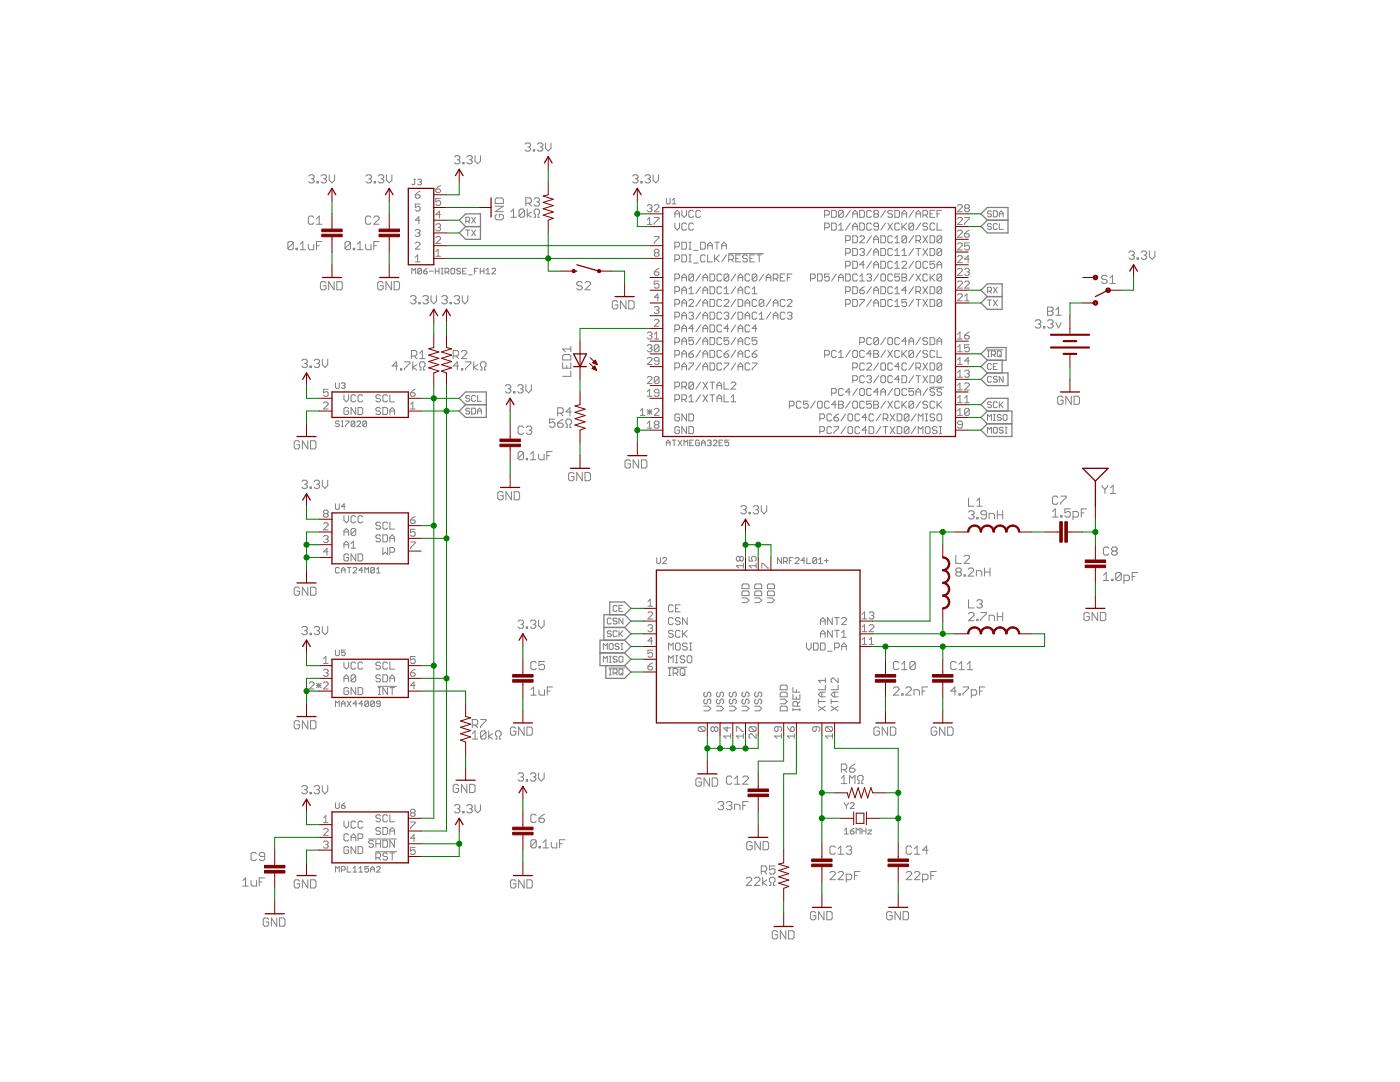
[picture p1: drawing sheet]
<svg xmlns="http://www.w3.org/2000/svg" width="279mm" height="216mm" viewBox="0 0 279 216" stroke-linecap="round" stroke-linejoin="round" font-family="sans-serif">
<g fill="none" stroke="#808080" stroke-width=".2">
<path d="M61.6 35.1l.3-.2h.5l.3 .2v.3l-.3 .3M62.1 35.7h.3M62.4 35.7l.3 .3v.2l-.3 .3h-.5l-.3-.3M63.2 36.2h.3v.3h-.3zM64.1 35.1l.2-.2h.6l.3 .2v.3l-.3 .3M64.6 35.7h.3M64.9 35.7l.3 .3v.2l-.3 .3h-.6l-.2-.3M65.7 34.9v1.1l.6 .5 .5-.5v-1.1M73 35.1l.3-.2h.6l.2 .2v.3l-.2 .3M73.6 35.7h.3M73.9 35.7l.2 .3v.2l-.2 .3h-.6l-.3-.3M74.7 36.2h.3v.3h-.3z"/>
<path d="M75.5 35.1l.3-.2h.5l.3 .2v.3l-.3 .3M76 35.7h.3M76.3 35.7l.3 .3v.2l-.3 .3h-.5l-.3-.3M77.1 34.9v1.1l.6 .5 .5-.5v-1.1M82.6 35.8h.4M82.8 35.8v.9l-.2 .2-.4-.2M82.9 38.9h.7l.2 .2v.2l-.2 .3h-.5l-.2-.3zM83.4 35.9l.1-.1h.4l.2 .1-.2 .4M83.7 36.3h.2M83.8 38.2l-.9 .7M83.9 36.3l.2 .2-.2 .4h-.4l-.1-.2M87 37.7h.7l.2 .3v.2l-.2 .2h-.5l-.2-.2z"/>
<path d="M87.9 39.6h-.9v.7l.4-.3h.3l.2 .3v.4l-.2 .3h-.5l-.2-.3M87.9 37l-.5 .3-.4 .4M90.7 31.3l.3-.2h.5l.3 .2v.3l-.3 .3M91.2 31.9h.3M91.5 31.9l.3 .3v.2l-.3 .3h-.5l-.3-.3M92.4 32.4h.2v.3h-.2zM93.2 31.3l.2-.2h.6l.2 .2v.3l-.2 .3M93.7 31.9h.3M94 31.9l.2 .3v.2l-.2 .3h-.6l-.2-.3M94.8 31.1v1.1l.5 .5 .6-.5v-1.1M98.8 39.8l.3-.3h1.1l.3 .3v.8h-1.7zM104.8 28.8l.3-.3h.5l.3 .3v.3l-.3 .2"/>
<path d="M105.3 29.3h.3M105.6 29.3l.3 .3v.3l-.3 .2h-.5l-.3-.2M106.4 29.9h.3v.2h-.3zM106.6 39.8l.3-.3h.5l.3 .3v.2l-.3 .3M107.2 28.8l.3-.3h.6l.2 .3v.3l-.2 .2M107.8 29.3h.3M108.1 29.3l.2 .3v.3l-.2 .2h-.6l-.3-.2M108.9 28.5v1.1l.5 .5 .6-.5v-1.1M126.3 35.1l.2-.2h.6l.2 .2v.3l-.2 .3M126.8 35.7h.3M127.1 35.7l.2 .3v.2l-.2 .3h-.6l-.2-.3M127.9 36.2h.3v.3h-.3z"/>
<path d="M128.7 35.1l.3-.2h.5l.3 .2v.3l-.3 .3M129.3 35.7h.2M129.5 35.7l.3 .3v.2l-.3 .3h-.5l-.3-.3M130.3 34.9v1.1l.6 .5 .5-.5v-1.1M133 39.6v.9l.2 .2h.3l.2-.2v-.9M134.2 39.9l.3-.3v1.1M58.5 48.5l-.2-.3h-.6l-.3 .3v1.1M58.5 48.5v1.1l-.2 .2h-.6l-.3-.2M58.5 48.5l-1.1 1.1M59.1 49.6h.3v.2h-.3zM59.9 49.8h1.1M59.9 48.7l.5-.5v1.6"/>
<path d="M61.5 48.7v.9l.3 .2h.8v-1.1M62.6 43.4l-.3-.3h-.5l-.3 .3v1.1l.3 .2h.5l.3-.2M63.2 49h.5M63.2 44.7h1M63.2 43.7l.5-.6v1.6M64.2 48.2h-1v1.6M65 56.5l-.2-.3h-.6l-.3 .3v1.1l.3 .2h.6l.2-.2v-.6h-.5M66.7 56.2v1.6l-1.1-1.6v1.6M67.2 56.2h.9l.2 .3v1.1l-.2 .2h-.9zM70 48.5l-.3-.3h-.6l-.2 .3v1.1M70 48.5v1.1l-.3 .2h-.6l-.2-.2M70 48.5l-1.1 1.1"/>
<path d="M70.5 49.6h.3v.2h-.3zM71.3 49.8h1.1M71.3 48.7l.6-.5v1.6M73 48.7v.9l.2 .2h.8v-1.1M74 43.4l-.2-.3h-.6l-.2 .3v1.1l.2 .2h.6l.2-.2M74.6 49h.5M74.6 43.4l.3-.3h.5l.3 .3v.3l-1.1 1h1.1M75.7 48.2h-1.1v1.6M76.5 56.5l-.3-.3h-.6l-.2 .3v1.1l.2 .2h.6l.3-.2v-.6h-.6M78.1 56.2v1.6l-1.1-1.6v1.6M78.7 56.2h.8l.2 .3v1.1l-.2 .2h-.8zM81.9 59.3l.3-.3h.5l.3 .3v.2l-.3 .3"/>
<path d="M82.2 54.7v-1.2l.4 .4 .4-.4v1.2M82.5 59.8h.2M82.7 59.8l.3 .3v.2l-.3 .3h-.5l-.3-.3M82.9 46l.2-.2h.5l.2 .2v.2l-.2 .3M82.9 48.6l.2-.3h.5l.2 .3v.2l-.9 .9h.9M82.9 51.3l.5-.4v1.4M82.9 52.3h.9M83.4 46.5h.2M83.6 46.5l.2 .2v.2l-.2 .3h-.5l-.2-.3M83.8 43.9h-.9l.7-.7v1.4M83.8 40.7h-.9v.7l.7-.2 .2 .2v.5l-.2 .2h-.5l-.2-.2M84.1 53.7v.8l-.2 .2h-.4l-.1-.2"/>
<path d="M84.1 53.7l-.2-.2h-.4l-.1 .2v.8M84.1 53.7l-.7 .8M84.4 59.3l.2-.3h.6l.3 .3v.2l-.3 .3M84.5 54.1h.6l.2 .4-.2 .2h-.4l-.2-.2zM84.9 59.8h.3M85.2 59.8l.3 .3v.2l-.3 .3h-.6l-.2-.3M85.3 53.5l-.8 .6M85.7 54.1h.7M86 59v1.1l.6 .5 .5-.5v-1.1M86.9 54.1h.7M86.9 53.5v1.2M87 44.9l.2-.2h.5l.2 .2v.2l-.2 .3"/>
<path d="M87 50.2l.4-.5v1.4M87 51.1h.9M87 47.4l.2-.2h.5l.2 .2v.3l-.9 .9h.9M87.4 45.4h.3M87.6 53.5v1.2M87.7 45.4l.2 .2v.2l-.2 .3h-.5l-.2-.3M87.9 42.8h-.9l.7-.7v1.4M88.1 53.5h.3M88.1 54.7h.3M88.2 59.3l.2-.3h.6l.3 .3v.2l-.3 .3M88.2 53.5v1.2M88.7 59.8h.3"/>
<path d="M88.8 54.3h.6l.2-.2v-.4l-.2-.2h-.6v1.2M89 59.8l.3 .3v.2l-.3 .3h-.6l-.2-.3M89.2 54.3l.4 .4M90.2 53.5h.4l.1 .2v.8l-.1 .2h-.4l-.2-.2v-.8zM90.6 59.3l.3-.3h.5l.3 .3v.2l-.3 .3M91.2 59.8h.2M91.4 59.8l.3 .3v.2l-.3 .3h-.5l-.3-.3M91.9 53.7l-.2-.2h-.3l-.2 .2 .2 .4h.3l.2 .2-.2 .4h-.3l-.2-.2M92.3 59v1.1l.5 .5 .5-.5v-1.1M92.3 54.1h.4M93 44.1h.6l.1-.2v-.4l-.1-.2h-.6v1.2M93 45.9h.7"/>
<path d="M93.1 53.5h-.8v1.2h.8M93.3 45.9v1.2M93.3 44.1l.4 .4M93.5 54.8h.8M94.1 43.3l.8 1.2M94.1 45.9l.8 1.2M94.7 54.1h.3M94.9 43.3l-.8 1.2M94.9 45.9l-.8 1.2M95.4 53.5h-.7v1.2M95.8 54.1h.8M95.8 53.5v1.2"/>
<path d="M96.6 53.5v1.2M97 54.7h.7M97 53.9l.4-.4v1.2M98.2 53.7l.2-.2h.3l.2 .2v.2l-.7 .8h.7M98.8 41.1h1.7l-1.7 1.1h1.7M99.1 42.8l-.3 .3v.5l.3 .3h1.1l.3-.3v-.5l-.3-.3h-.5v.5M102 42.3l.5-.6v1.6M102 43.3h1M104.7 42v1.1l-.3 .2h-.5l-.3-.2M104.7 42l-.3-.3h-.5l-.3 .3v1.1M104.7 42l-1.1 1.1M104.9 40.6h.9l.2-.3v-.5l-.2-.3h-.9v1.6"/>
<path d="M105.2 41.7v1.6M105.5 40.6l.5 .5M106 42.3l-.8 .5 .8 .5M106.6 43.3h.3v-.5l-.3-.3v-.5l.3-.3h.5l.3 .3v.5l-.3 .3v.5h.3M107.1 40.3h.3M107.4 40.3l.3 .3v.2l-.3 .3h-.5l-.3-.3M116.2 56.5l-.3-.3h-.5l-.3 .3v.2l.3 .3h.5l.3 .3v.3l-.3 .2h-.5l-.3-.2M116.8 56.5l.2-.3h.6l.2 .3v.2l-1 1.1h1M129.2 41.1l.2-.2h.5l.2 .2v.2l-.2 .3M129.2 43.9l.4-.5v1.4M129.2 44.8h.9M129.6 41.6h.3"/>
<path d="M129.9 41.6l.2 .2v.2l-.2 .2h-.5l-.2-.2M130.6 41.1l.2-.2h.5l.2 .2v.2l-.9 .9h.9M130.6 54.3h.7l.2 .2v.2l-.2 .2h-.5l-.2-.2zM130.6 47.2h.9v.2l-.9 1v.2M130.6 43.4h.9v.2l-.9 1v.2M130.8 50.4l-.2 .3v.2l.2 .2h.5l.2-.2v-.2l-.2-.3M130.8 50.4l-.2-.2v-.2l.2-.3h.5l.2 .3v.2l-.2 .2M130.8 50.4h.5M131.5 56.1h-.9v.7l.7-.2 .2 .2v.5l-.2 .2h-.5l-.2-.2M131.5 53.6l-.9 .7M131.5 59.3h-.9l.7-.7v1.4M134.2 40.7h.7"/>
<path d="M134.7 49.3h.7l.2-.3v-.4l-.2-.3h-.7v1.4M134.7 43.4v-1l.4-.4 .5 .4v1M134.7 44.5v.9l.4 .5 .5-.5v-.9M134.7 51.8h.7l.2-.2v-.5l-.2-.2h-.7v1.4M134.7 55.6h.7l.2-.2v-.5l-.2-.2h-.7v1.4M134.7 58.1h.7l.2-.2v-.5l-.2-.2h-.7v1.4M134.7 42.7h.9M136.1 58.6v-.9l.4-.5 .5 .5v.9M136.1 56.1v-1l.4-.4 .5 .4v1M136.1 50.9h.7l.2 .2v.9l-.2 .3h-.7zM136.1 48.3h.7l.2 .3v.9l-.2 .2h-.7zM136.1 42v.9l.4 .5 .5-.5v-.9"/>
<path d="M136.1 55.4h.9M136.1 57.9h.9M137 44.7l-.2-.2h-.5l-.2 .2v1l.2 .2h.5l.2-.2M137.5 52.3h.4M137.5 49.7h.4M137.5 48.3h.4M137.5 60l.2-.2h.5l.2 .2v.2l-.9 1h.9M137.5 57.7l.4-.5v1.4M137.5 58.6h.9M137.5 50.9h.4M137.7 48.3v1.4M137.7 50.9v1.4"/>
<path d="M138.4 42.2l-.2-.2h-.5l-.2 .2v.9l.2 .3h.5l.2-.3M138.4 54.9v.9l-.2 .3h-.5l-.2-.3M138.4 44.7l-.2-.2h-.5l-.2 .2v1l.2 .2h.5l.2-.2M138.4 54.9l-.2-.2h-.5l-.2 .2v.9M138.4 54.9l-.9 .9M138.4 50h.9M138.4 52.5h.9M139.8 42.2l-.2-.2h-.5l-.2 .2v.9l.2 .3h.5l.2-.3M139.8 48.3h.7l.3 .3v.9l-.3 .2h-.7zM139.8 54.7l-.9 1.4M139.8 57.2l-.9 1.4M139.8 59.8l-.9 1.4"/>
<path d="M140.3 55.4h.9M140.3 58.6v-.9l.5-.5 .4 .5v.9M140.3 56.1v-1l.5-.4 .4 .4v1M140.3 57.9h.9M140.8 51.1l-.3-.2h-.4l-.3 .2v.9l.3 .3h.4l.3-.3M141.2 49h1M141.2 49.7v-.9l.5-.5 .5 .5v.9M141.2 50.9v1.4h1M141.7 54.7h.7l.2 .2v.9l-.2 .3h-.7zM141.7 57.2h.7l.2 .2v1l-.2 .2h-.7zM141.7 59.8h.7l.2 .2v.9l-.2 .3h-.7zM142.6 48.3h1"/>
<path d="M142.6 50.9v1.4M142.9 51.6l.7 .7M143.1 48.3v1.4M143.6 50.9l-1 .9M144 60l-.2-.2h-.5l-.2 .2v.9l.2 .3h.5l.2-.3M144 54.9l-.2-.2h-.5l-.2 .2v.9l.2 .3h.5l.2-.3M144 57.4l-.2-.2h-.5l-.2 .2v1l.2 .2h.5l.2-.2M144 49h1M144 49.7v-.9l.5-.5 .5 .5v.9M144.5 60l.2-.2h.5l.2 .2v.2l-.9 1h.9M144.5 58.6h.9M144.5 57.7l.5-.5v1.4"/>
<path d="M145 50.9l-1 1.4M145.4 50.6h7M145.4 51.8h.7l.3-.2v-.5l-.3-.2h-.7v1.4M145.4 54.9v.9l-.2 .3h-.5l-.2-.3M145.4 54.9l-.9 .9M145.4 54.9l-.2-.2h-.5l-.2 .2v.9M145.9 51.8l.5 .5M146.8 54.7l-.9 1.4M146.8 57.2l-.9 1.4M146.8 59.8l-.9 1.4M146.8 51.6h.5M147.3 58.6v-.9l.5-.5 .4 .5v.9"/>
<path d="M147.3 56.1v-1l.5-.4 .4 .4v1M147.3 59.8h.7l.2 .2v.9l-.2 .3h-.7zM147.3 55.4h.9M147.3 57.9h.9M147.8 50.9h-1v1.4h1M149.2 51.1l-.3-.2h-.4l-.3 .2v.2l.3 .3h.4l.3 .2v.2l-.3 .3h-.4l-.3-.3M149.6 54.9l-.2-.2h-.5l-.2 .2v.9l.2 .3h.5l.2-.3M149.6 57.4l-.2-.2h-.5l-.2 .2v1l.2 .2h.5l.2-.2M149.6 51.6h.5M150.1 58.6h.9M150.1 57.7l.5-.5v1.4M150.6 50.9h-1v1.4h1"/>
<path d="M151 54.9l-.2-.2h-.5l-.2 .2v.9M151 60l-.2-.2h-.5l-.2 .2v.9l.2 .3h.5l.2-.3M151 54.9v.9l-.2 .3h-.5l-.2-.3M151 54.9l-.9 .9M151 50.9h1M151.5 50.9v1.4M152.4 54.7l-.9 1.4M152.4 60l-.2-.2h-.5l-.2 .2v.9M152.4 60v.9l-.2 .3h-.5l-.2-.3M152.4 60l-.9 .9M152.9 56.1v-1l.5-.4 .4 .4v1M152.9 55.4h.9"/>
<path d="M153.8 59.8l-.9 1.4M154.3 55.6h.7l.3-.2v-.5l-.3-.2h-.7v1.4M154.8 55.6l.5 .5M155.7 55.4h.5M156.7 54.7h-1v1.4h1M156.7 60l-.3-.2h-.4l-.3 .2v.9l.3 .3h.4l.3-.3M157.1 55.4h.5M157.1 60l.3-.2h.4l.3 .2v.2l-1 1h1M158.1 54.7h-1v1.4M161.8 55.6h.7l.2-.2v-.5l-.2-.2h-.7v1.4M163.2 54.7h.7l.2 .2v.9l-.2 .3h-.7zM164.6 45.4h.7l.2-.2v-.5l-.2-.2h-.7v1.4"/>
<path d="M164.6 42.9h.7l.2-.2v-.5l-.2-.2h-.7v1.4M165.5 54.7h-.9v.7l.7-.3 .2 .3v.4l-.2 .3h-.5l-.2-.3M166 42h.7l.2 .2v.9l-.2 .3h-.7zM166 44.5h.7l.2 .2v1l-.2 .2h-.7zM166.9 54.7l-.9 1.4M167.4 45.9h.9M167.4 55.4h.9M167.4 56.1v-1l.4-.4 .5 .4v1M167.4 45l.4-.5v1.4M168.3 42.2v.9l-.2 .3h-.5l-.2-.3M168.3 42.2l-.2-.2h-.5l-.2 .2v.9M168.3 42.2l-.9 .9"/>
<path d="M168.8 48h.7l.2-.2v-.5l-.2-.2h-.7v1.4M168.8 50.5h.7l.2-.2v-.5l-.2-.2h-.7v1.4M168.8 53.1h.7l.2-.3v-.4l-.2-.3h-.7v1.4M168.8 54.7h.7l.2 .2v.9l-.2 .3h-.7zM168.8 58.1h.7l.2-.2v-.5l-.2-.2h-.7v1.4M169.7 44.5l-.9 1.4M169.7 42l-.9 1.4M170.2 45.9v-.9l.4-.5 .5 .5v.9M170.2 52.1h.7l.2 .3v.9l-.2 .2h-.7zM170.2 47.1h.7l.2 .2v.9l-.2 .3h-.7zM170.2 49.6h.7l.2 .2v1l-.2 .2h-.7zM170.2 42.7h.9"/>
<path d="M170.2 57.2h.7l.2 .2v1l-.2 .2h-.7zM170.2 59.8h.7l.2 .2v.9l-.2 .3h-.7zM170.2 43.4v-1l.4-.4 .5 .4v1M170.2 45.2h.9M171.1 54.9l-.2-.2h-.5l-.2 .2v.9l.2 .3h.5l.2-.3M171.6 42h.7l.2 .2v.9l-.2 .3h-.7zM171.6 55.1l.4-.4v1.4M171.6 49.8l.2-.2h.5l.2 .2v.3l-.2 .2M171.6 47.3l.2-.2h.5l.2 .2v.2l-.9 1h.9M171.6 44.5h.7l.2 .2v1l-.2 .2h-.7zM171.6 56.1h.9M171.6 57.9h.7l.2 .2v.3l-.2 .2h-.5l-.2-.2z"/>
<path d="M171.6 59.8h.9v.2l-.9 .9v.3M172 50.3h.3M172.3 50.3l.2 .2v.3l-.2 .2h-.5l-.2-.2M172.5 57.2l-.9 .7M172.5 52.8h-.9l.7-.7v1.4M173 54.9l.2-.2h.5l.2 .2v.2l-.2 .3M173.4 55.4h.3M173.7 55.4l.2 .2v.2l-.2 .3h-.5l-.2-.3M173.9 42.2l-.2-.2h-.5l-.2 .2v.9l.2 .3h.5l.2-.3M173.9 44.7l-.2-.2h-.5l-.2 .2v1l.2 .2h.5l.2-.2M173.9 59.8l-.9 1.4M173.9 57.2l-.9 1.4"/>
<path d="M173.9 52.1l-.9 1.4M173.9 49.6l-.9 1.4M173.9 47.1l-.9 1.4M174.4 57.9h.9M174.4 48.5v-1l.5-.4 .4 .4v1M174.4 51v-.9l.5-.5 .4 .5v.9M174.4 53.5v-.9l.5-.5 .4 .5v.9M174.4 58.6v-.9l.5-.5 .4 .5v.9M174.4 52.8h.9M174.4 50.3h.9M174.4 47.8h.9M174.6 42.7l-.2 .2v.2l.2 .3h.5l.2-.3v-.2l-.2-.2"/>
<path d="M174.6 42.7h.5M174.6 42.7l-.2-.3v-.2l.2-.2h.5l.2 .2v.2l-.2 .3M175.3 45.2h-.7l-.2-.2v-.3l.2-.2h.5l.2 .2v1l-.2 .2h-.5l-.2-.2M175.3 54.7l-.9 1.4M175.8 52.1h.7l.2 .3v.9l-.2 .2h-.7zM175.8 57.2h.7l.2 .2v1l-.2 .2h-.7zM175.8 59.8h.7l.2 .2v.9l-.2 .3h-.7zM175.8 47.1h.7l.2 .2v.9l-.2 .3h-.7zM175.8 49.6h.7l.2 .2v1l-.2 .2h-.7zM176 54.7h.5l.2 .2v.9l-.2 .3h-.5l-.2-.3v-.9zM176.7 44.5l-.9 1.4M176.7 42l-.9 1.4"/>
<path d="M177.2 44.5l.9 1.4M178.1 42.2l-.2-.2h-.5l-.2 .2v.2l.2 .3h.5l.2 .2v.2l-.2 .3h-.5l-.2-.3M178.1 52.4l-.2-.3h-.5l-.2 .3v.9l.2 .2h.5l.2-.2M178.1 54.9l-.2-.2h-.5l-.2 .2v.9l.2 .3h.5l.2-.3M178.1 57.4l-.2-.2h-.5l-.2 .2v1l.2 .2h.5l.2-.2M178.1 60l-.2-.2h-.5l-.2 .2v.9l.2 .3h.5l.2-.3M178.1 47.3l-.2-.2h-.5l-.2 .2v.9l.2 .3h.5l.2-.3M178.1 49.8l-.2-.2h-.5l-.2 .2v1l.2 .2h.5l.2-.2M178.1 44.5l-.9 1.4M178.6 42h.7l.2 .2v.9l-.2 .3h-.7zM178.6 53.5h.9M178.6 52.6l.4-.5v1.4"/>
<path d="M178.6 58.6h.9M178.6 47.5l.4-.4v1.4M178.6 50.1l.4-.5v1.4M178.6 57.7l.4-.5v1.4M178.6 51h.9M178.6 48.5h.9M179.5 44.7l-.2-.2h-.5l-.2 .2v1l.2 .2h.5l.2-.2M179.5 54.7h-.9v.7l.7-.3 .2 .3v.4l-.2 .3h-.5l-.2-.3M180 52.4l.2-.3h.5l.2 .3v.2l-.9 .9h.9M180 50.1l.5-.5v1.4M180 42.7h.9M180 54.7h.7l.2 .2v.2l-.2 .3 .2 .2v.2l-.2 .3h-.7z"/>
<path d="M180 55.4h.7M180 43.4v-1l.5-.4 .4 .4v1M180 44.5v1.4M180 51h.9M180.2 45.2l.7 .7M180.9 47.3v.9l-.2 .3h-.5l-.2-.3M180.9 57.9h-.9l.7-.7v1.4M180.9 59.8h-.9v.7l.5-.3h.2l.2 .3v.4l-.2 .3h-.5l-.2-.3M180.9 47.3l-.2-.2h-.5l-.2 .2v.9M180.9 47.3l-.9 .9M180.9 44.5l-.9 .9M182.3 44.7l-.2-.2h-.5l-.2 .2v1"/>
<path d="M182.3 44.7v1l-.2 .2h-.5l-.2-.2M182.3 59.8l-.9 1.4M182.3 57.2l-.9 1.4M182.3 54.7l-.9 1.4M182.3 52.1l-.9 1.4M182.3 49.6l-.9 1.4M182.3 47.1l-.9 1.4M182.3 44.7l-.9 1M182.3 42l-.9 1.4M182.8 52.4l.2-.3h.5l.2 .3v.9l-.2 .2h-.5l-.2-.2zM182.8 42.7h.9M182.8 58.1h.7l.2-.2v-.5l-.2-.2h-.7v1.4"/>
<path d="M182.8 59.8h.9M182.8 43.4v-1l.5-.4 .4 .4v1M182.8 48h.7l.2-.2v-.5l-.2-.2h-.7v1.4M182.8 54.7l.9 1.4M182.8 49.6h.9M183.3 49.6v1.4M183.3 59.8v1.4M183.3 58.1l.4 .5M183.3 48l.4 .5M183.7 54.7l-.9 1.4M183.7 44.5l-.9 1.4M184.2 42.9h.7l.2-.2v-.5l-.2-.2h-.7v1.4"/>
<path d="M184.2 59.8l.9 1.4M184.2 57.2l.9 1.4M184.2 49.6l.9 1.4M184.2 47.1l.9 1.4M184.7 42.9l.4 .5M185.1 52.4l-.2-.3h-.5l-.2 .3v.9l.2 .2h.5l.2-.2M185.1 44.7l-.2-.2h-.5l-.2 .2v.3l.2 .2h.5l.2 .2v.3l-.2 .2h-.5l-.2-.2M185.1 54.9l-.2-.2h-.5l-.2 .2v.9l.2 .3h.5l.2-.3M185.1 59.8l-.9 1.4M185.1 57.2l-.9 1.4M185.1 49.6l-.9 1.4M185.1 47.1l-.9 1.4"/>
<path d="M185.6 49.6h.7l.2 .2v1l-.2 .2h-.7zM185.6 42.7h.5M185.6 57.2h.7l.2 .2v1l-.2 .2h-.7zM185.6 59.8h.7l.2 .2v.9l-.2 .3h-.7zM185.6 47.1h.7l.2 .2v.9l-.2 .3h-.7zM185.6 54.7v1.4M185.8 55.4l.7 .7M186.5 42h-.9v1.4h.9M186.5 52.1h-.9v.7l.7-.2 .2 .2v.5l-.2 .2h-.5l-.2-.2M186.5 44.7l-.2-.2h-.5l-.2 .2v1l.2 .2h.5l.2-.2M186.5 54.7l-.9 .9M187 53.5v-.9l.5-.5 .4 .5v.9"/>
<path d="M187 42.7h.5M187 44.5v1.4h.9M187 52.8h.9M187.9 49.8l-.9 1M187.9 47.3l-.2-.2h-.5l-.2 .2v.9M187.9 47.3l-.9 .9M187.9 49.8l-.2-.2h-.5l-.2 .2v1M187.9 42h-.9v1.4M187.9 54.9l-.2-.2h-.5l-.2 .2v.9M187.9 54.9v.9l-.2 .3h-.5l-.2-.3M187.9 57.4l-.2-.2h-.5l-.2 .2v1M187.9 57.4v1l-.2 .2h-.5l-.2-.2"/>
<path d="M187.9 60l-.2-.2h-.5l-.2 .2v.9M187.9 60v.9l-.2 .3h-.5l-.2-.3M187.9 47.3v.9l-.2 .3h-.5l-.2-.3M187.9 49.8v1l-.2 .2h-.5l-.2-.2M187.9 60l-.9 .9M187.9 57.4l-.9 1M187.9 54.9l-.9 .9M191.1 58.9l.2-.3h.5l.2 .3v.2l-.9 .9h.9M191.1 53.8l.2-.2h.5l.2 .2v.2l-.9 .9h.9M191.1 41.1l.2-.2h.5l.2 .2v.2l-.9 .9h.9M191.1 43.6l.2-.2h.5l.2 .2v.3l-.9 .9h.9M191.1 56.3l.2-.2h.5l.2 .2v.3l-.9 .9h.9"/>
<path d="M191.1 46.2l.2-.3h.5l.2 .3v.2l-.9 .9h.9M191.1 48.7l.2-.2h.5l.2 .2v.2l-.9 1h.9M191.1 51.2l.2-.2h.5l.2 .2v.3l-.9 .9h.9M192.5 53.8l.2-.2h.5l.2 .2v.2l-.2 .3M192.5 43.4h.9v.2l-.9 1v.2M192.5 56.3l.2-.2h.5l.2 .2v.3l-.9 .9h.9M192.5 46.6h.7l.2 .3v.2l-.2 .2h-.5l-.2-.2zM192.5 59.1l.5-.5v1.4M192.7 41.6l-.2 .2v.2l.2 .2h.5l.2-.2v-.2l-.2-.2M192.7 41.6l-.2-.3v-.2l.2-.2h.5l.2 .2v.2l-.2 .3M192.7 41.6h.5M193 54.3h.2"/>
<path d="M193.2 54.3l.2 .2v.2l-.2 .2h-.5l-.2-.2M193.4 48.5h-.9v.7l.7-.3 .2 .3v.4l-.2 .3h-.5l-.2-.3M193.4 45.9l-.9 .7M193.4 51.7h-.9l.7-.7v1.4M197.1 58.1h.6l.2-.2v-.4l-.2-.2h-.6v1.2M197.1 59.9h.8M197.5 58.1l.4 .4M197.5 59.9v1.1M197.9 44.8l-.2-.2h-.4l-.2 .4 .2 .2h.4l.2 .4-.2 .2h-.4l-.2-.2M197.9 42.3l-.2-.2h-.4l-.2 .2 .2 .4h.4l.2 .2-.2 .4h-.4l-.2-.2M198.2 42.1h.6l.2 .2v.8l-.2 .2h-.6zM198.2 57.3l.8 1.2"/>
<path d="M198.2 59.9l.8 1.1M199 44.8l-.2-.2h-.4l-.2 .2v.8l.2 .2h.4l.2-.2M199 57.3l-.8 1.2M199 59.9l-.8 1.1M199.4 44.6v1.2h.8M199.4 42.7h.8M199.4 43.3v-.8l.4-.4 .4 .4v.8M221 55.2l-.3-.3h-.6l-.2 .3v.3l.2 .3h.6l.3 .2v.3l-.3 .3h-.6l-.2-.3M221.5 56.6h1.1M221.5 55.5l.5-.6v1.7M225.3 50.4l.3-.3h.5l.3 .3v.3l-.3 .2M225.8 50.9h.3"/>
<path d="M226.1 50.9l.3 .3v.3l-.3 .2h-.5l-.3-.2M226.9 51.5h.3v.2h-.3zM227.8 50.4l.2-.3h.6l.2 .3v.3l-.2 .2M228.3 50.9h.3M228.6 50.9l.2 .3v.3l-.2 .2h-.6l-.2-.2M229.4 50.1v1.1l.5 .5 .6-.5v-1.1M60.2 72l.3-.3h.5l.3 .3v.2l-.3 .3M60.8 72.5h.2M61 72.5l.3 .3v.2l-.3 .3h-.5l-.3-.3M61.9 73h.2v.3h-.2zM62.7 72l.2-.3h.6l.3 .3v.2l-.3 .3M63.2 72.5h.3"/>
<path d="M63.5 72.5l.3 .3v.2l-.3 .3h-.6l-.2-.3M64.3 71.7v1.1l.6 .5 .5-.5v-1.1M65.5 77.7h-.9v.7l.7-.3 .2 .3v.4l-.2 .3h-.5l-.2-.3M67 76.4v.9l.1 .2h.4l.2-.2v-.9M68.1 76.6l.2-.2h.4l.2 .2-.2 .3M68.5 76.9h.2M68.6 78.8v.9l.5 .5 .5-.5v-.9M68.7 76.9l.2 .2-.2 .4h-.4l-.2-.2M71 79l-.2-.2h-.5l-.2 .2v.9l.2 .3h.5l.2-.3M72.4 79l-.2-.2h-.5l-.2 .2v.9l.2 .3h.5l.2-.3M75.9 79l-.2-.2h-.5l-.2 .2v.2l.2 .3h.5l.2 .2v.2l-.2 .3h-.5l-.2-.3M77.3 79l-.2-.2h-.5l-.2 .2v.9l.2 .3h.5l.2-.3"/>
<path d="M77.8 78.8v1.4h.9M79.4 73h-1.1l.8-.8v1.6M79.9 73.6h.3v.2h-.3zM80.7 72.2h1.1v.3l-1.1 1.1v.2M81.9 78.4h.7l.2 .2v.2l-.2 .3h-.5l-.2-.3zM82.1 71h.8l.3-.2v-.6l-.3-.3h-.8v1.7M82.4 72.2v1.6M82.6 71l.6 .6M82.8 77.7l-.9 .7M83.2 72.7l-.8 .6 .8 .5M83.6 60.3h.2v.3h-.2zM83.7 73.8h.3v-.5l-.3-.3v-.5l.3-.3h.5l.3 .3v.5l-.3 .3v.5h.3"/>
<path d="M83.7 70.5l.6-.6v1.7M83.7 71.6h1.1M89.8 60.3h.3v.3h-.3zM90.4 71h.9l.2-.2v-.6l-.2-.3h-.9v1.7M91 71l.5 .6M91.5 73h-1.1l.9-.8v1.6M92.1 73.6h.3v.2h-.3zM92.1 70.2l.3-.3h.5l.3 .3v.3l-1.1 1.1h1.1M92.9 72.2h1.1v.3l-1.1 1.1v.2M93.7 79.1l-.1-.2h-.4l-.2 .4 .2 .2h.4l.1 .4-.1 .2h-.4l-.2-.2M94.6 72.2v1.6M94.9 79.1l-.2-.2h-.4l-.2 .2v.8l.2 .2h.4l.2-.2"/>
<path d="M95.3 78.9v1.2h.8M95.4 72.7l-.8 .6 .8 .5M95.9 73.8h.3v-.5l-.3-.3v-.5l.3-.3h.5l.3 .3v.5l-.3 .3v.5h.3M100.9 77l.2-.2h.6l.2 .2v.3l-.2 .3M101.4 77.6h.3M101.7 77.6l.2 .3v.2l-.2 .3h-.6l-.2-.3M102.5 78.1h.3v.3h-.3zM103.3 77l.3-.2h.5l.3 .2v.3l-.3 .3M103.9 77.6h.2M104.1 77.6l.3 .3v.2l-.3 .3h-.5l-.3-.3M104.9 76.8v1.1l.6 .5 .5-.5v-1.1M112.3 71l.3-.3h1l.3 .3v.8h-1.6z"/>
<path d="M112.3 72.4v1.1h1.6v-1.1M113.1 72.9v.6M113.9 74v1.1h-1.6M113.9 69.1v1.1M113.9 69.6h-1.6l.5 .6M123.3 60.3l-.3-.3h-.5l-.3 .3v1.1l.3 .2h.5l.3-.2v-.6h-.6M124.9 60v1.6l-1.1-1.6v1.6M125.5 60h.8l.3 .3v1.1l-.3 .2h-.8zM129.2 79.1h.9M129.2 78.1l.4-.4v1.4M129.2 66.5l.2-.2h.5l.2 .2v.2l-.2 .3M129.2 69l.2-.2h.5l.2 .2v.3l-.2 .2"/>
<path d="M129.2 71.6l.2-.3h.5l.2 .3v.2l-.9 .9h.9M129.2 75.4l.2-.3h.5l.2 .3v.2l-.9 .9h.9M129.6 67h.3M129.6 69.5h.3M129.9 67l.2 .2v.2l-.2 .2h-.5l-.2-.2M129.9 69.5l.2 .2v.3l-.2 .2h-.5l-.2-.2M130.6 63.9l.2-.2h.5l.2 .2v.3l-.9 .9h.9M130.6 61.4l.2-.2h.5l.2 .2v.2l-.2 .3M130.6 67.6h.9M130.6 66.7l.4-.4v1.3M131 61.9h.3M131.3 61.9l.2 .2v.2l-.2 .3h-.5l-.2-.3"/>
<path d="M131.5 78.4h-.7l-.2-.3v-.2l.2-.2h.5l.2 .2v.9l-.2 .3h-.5l-.2-.3M131.5 69v1l-.2 .2h-.5l-.2-.2M131.5 72h-.7l-.2-.2v-.2l.2-.3h.5l.2 .3v.9l-.2 .2h-.5l-.2-.2M131.5 75.4v.9l-.2 .2h-.5l-.2-.2M131.5 69l-.2-.2h-.5l-.2 .2v1M131.5 75.4l-.2-.3h-.5l-.2 .3v.9M131.5 75.4l-.9 .9M131.5 69l-.9 1M134.7 79.7h.7l.2-.2v-.5l-.2-.2h-.7v1.4M134.7 73.4h.7l.2-.2v-.5l-.2-.3h-.7v1.5M134.7 68.3h.7l.2-.2v-.5l-.2-.2h-.7v1.4M134.7 60.7h.7l.2-.2v-.5l-.2-.2h-.7v1.4"/>
<path d="M134.7 63.2h.7l.2-.2v-.5l-.2-.2h-.7v1.4M134.7 65.8h.7l.2-.3v-.4l-.2-.3h-.7v1.4M134.7 70.8h.7l.2-.2v-.5l-.2-.2h-.7v1.4M134.7 77.2h.7l.2-.3v-.4l-.2-.3h-.7v1.4M136.1 77.2h.7l.2-.3v-.4l-.2-.3h-.7v1.4M136.1 61.2v-1l.4-.4 .5 .4v1M136.1 79.7h.7l.2-.2v-.5l-.2-.2h-.7v1.4M136.1 63.7v-.9l.4-.5 .5 .5v.9M136.1 66.2v-.9l.4-.5 .5 .5v.9M136.1 68.8v-1l.4-.4 .5 .4v1M136.1 71.3v-.9l.4-.5 .5 .5v.9M136.1 73.9v-1l.4-.5 .5 .5v1"/>
<path d="M136.1 60.5h.9M136.1 63h.9M136.1 65.5h.9M136.1 68.1h.9M136.1 70.6h.9M136.1 73.2h.9M136.5 77.2l.5 .4M136.5 79.7l.5 .5M137.5 79.2l.4-.4v1.4M137.5 70.6h.7l.2 .2v.3l-.2 .2h-.5l-.2-.2zM137.5 72.4h.9v.3l-.9 .9v.3M137.5 62.5l.2-.2h.5l.2 .2v.3l-.2 .2"/>
<path d="M137.9 63h.3M138.2 63l.2 .2v.3l-.2 .2h-.5l-.2-.2M138.4 69.9l-.9 .7M138.4 67.4h-.9v.7l.4-.3h.3l.2 .3v.4l-.2 .3h-.5l-.2-.3M138.4 76.5l-.2-.3h-.5l-.2 .3v.9M138.4 76.5v.9l-.2 .2h-.5l-.2-.2M138.4 65.5h-.9l.7-.7v1.4M138.4 76.5l-.9 .9M139.8 62.3l-.9 1.4M139.8 64.8l-.9 1.4M139.8 67.4l-.9 1.4M139.8 69.9l-.9 1.4"/>
<path d="M139.8 72.4l-.9 1.5M139.8 76.2l-.9 1.4M139.8 78.8l-.9 1.4M140.3 61.2v-1l.5-.4 .4 .4v1M140.3 63.7v-.9l.5-.5 .4 .5v.9M140.3 66.2v-.9l.5-.5 .4 .5v.9M140.3 68.8v-1l.5-.4 .4 .4v1M140.3 71.3v-.9l.5-.5 .4 .5v.9M140.3 73.9v-1l.5-.5 .4 .5v1M140.3 60.5h.9M140.3 63h.9M140.3 65.5h.9"/>
<path d="M140.3 68.1h.9M140.3 70.6h.9M140.3 73.2h.9M140.3 76.2l.9 1.4M140.3 78.8l.9 1.4M141.2 76.2l-.9 1.4M141.2 78.8l-.9 1.4M141.7 72.4h.7l.2 .3v.9l-.2 .3h-.7zM141.7 78.8h.9M141.7 62.3h.7l.2 .2v1l-.2 .2h-.7zM141.7 64.8h.7l.2 .3v.9l-.2 .2h-.7zM141.7 67.4h.7l.2 .2v.9l-.2 .3h-.7z"/>
<path d="M141.7 69.9h.7l.2 .2v1l-.2 .2h-.7zM141.7 76.2h.9M142.2 76.2v1.4M142.2 78.8v1.4M143.1 77.6v-.9l.5-.5 .4 .5v.9M143.1 79.5h.9M143.1 76.9h.9M144 72.7l-.2-.3h-.5l-.2 .3v.9l.2 .3h.5l.2-.3M144 62.5l-.2-.2h-.5l-.2 .2v1l.2 .2h.5l.2-.2M144 65.1l-.2-.3h-.5l-.2 .3v.9l.2 .2h.5l.2-.2M144 67.6l-.2-.2h-.5l-.2 .2v.9l.2 .3h.5l.2-.3M144 70.1l-.2-.2h-.5l-.2 .2v1l.2 .2h.5l.2-.2"/>
<path d="M144.5 62.5l.2-.2h.5l.2 .2v.3l-.2 .2M144.5 70.6h.7l.2 .2v.3l-.2 .2h-.5l-.2-.2zM144.5 72.4h.9v.3l-.9 .9v.3M144.5 78.8v1.4h.9M144.5 76.2v1.4h.9M145 63h.2M145.2 63l.2 .2v.3l-.2 .2h-.5l-.2-.2M145.4 67.4h-.9v.7l.5-.3h.2l.2 .3v.4l-.2 .3h-.5l-.2-.3M145.4 65.5h-.9l.7-.7v1.4M145.4 69.9l-.9 .7M145.9 76.5l.2-.3h.5l.2 .3v.2l-.9 .9h.9M145.9 79.2l.5-.4v1.4"/>
<path d="M146.8 62.3l-.9 1.4M146.8 64.8l-.9 1.4M146.8 67.4l-.9 1.4M146.8 69.9l-.9 1.4M146.8 72.4l-.9 1.5M147.3 62.3h.7l.2 .2v1l-.2 .2h-.7zM147.3 66.2v-.9l.5-.5 .4 .5v.9M147.3 68.8v-1l.5-.4 .4 .4v1M147.3 71.3v-.9l.5-.5 .4 .5v.9M147.3 73.9v-1l.5-.5 .4 .5v1M147.3 65.5h.9M147.3 68.1h.9"/>
<path d="M147.3 70.6h.9M147.3 73.2h.9M148.7 61.2v-1l.5-.4 .4 .4v1M148.7 63.7v-.9l.5-.5 .4 .5v.9M148.7 60.5h.9M148.7 63h.9M149.6 72.7l-.2-.3h-.5l-.2 .3v.9l.2 .3h.5l.2-.3M149.6 65.1l-.2-.3h-.5l-.2 .3v.9l.2 .2h.5l.2-.2M149.6 67.6l-.2-.2h-.5l-.2 .2v.9l.2 .3h.5l.2-.3M149.6 70.1l-.2-.2h-.5l-.2 .2v1l.2 .2h.5l.2-.2M150.1 70.6h.7l.2 .2v.3l-.2 .2h-.5l-.2-.2zM150.1 72.4h.9v.3l-.9 .9v.3"/>
<path d="M151 62.5l-.2-.2h-.5l-.2 .2v1l.2 .2h.5l.2-.2M151 67.4h-.9v.7l.5-.3h.2l.2 .3v.4l-.2 .3h-.5l-.2-.3M151 65.5h-.9l.7-.7v1.4M151 69.9l-.9 .7M151.5 63.7h.9M151.5 62.8l.5-.5v1.4M153.8 62.3l-.9 1.4M154.3 61.2v-1l.5-.4 .5 .4v1M154.3 63.7v-.9l.5-.5 .5 .5v.9M154.3 60.5h1M154.3 63h1M156.7 62.5l-.3-.2h-.4l-.3 .2v1l.3 .2h.4l.3-.2"/>
<path d="M157.1 62.5l.3-.2h.4l.3 .2v.3l-.3 .2M157.6 63h.2M157.8 63l.3 .2v.3l-.3 .2h-.4l-.3-.2M164.6 70.8h.7l.2-.2v-.5l-.2-.2h-.7v1.4M166 78.4h.7l.2-.2v-.5l-.2-.2h-.7v1.4M166.9 70.1l-.2-.2h-.5l-.2 .2v1l.2 .2h.5l.2-.2M167.4 70.4l.4-.5v1.4M167.4 71.3h.9M168.3 77.7l-.2-.2h-.5l-.2 .2v1l.2 .2h.5l.2-.2M168.8 60.7h.7l.2-.2v-.5l-.2-.2h-.7v1.4M169.7 78.2h-.9l.7-.7v1.4M169.7 69.9l-.9 1.4"/>
<path d="M170.2 70.1l.2-.2h.5l.2 .2v1l-.2 .2h-.5l-.2-.2zM170.2 75.9h.7l.2-.2v-.5l-.2-.2h-.7v1.4M170.2 73.4h.7l.2-.2v-.5l-.2-.3h-.7v1.5M171.1 77.5l-.9 1.4M171.6 77.7l.2-.2h.5l.2 .2v1l-.2 .2h-.5l-.2-.2zM171.6 68.3h.7l.2-.2v-.5l-.2-.2h-.7v1.4M172.5 72.7l-.2-.3h-.5l-.2 .3v.9l.2 .3h.5l.2-.3M172.5 75.2l-.2-.2h-.5l-.2 .2v.9l.2 .3h.5l.2-.3M172.5 70.1l-.2-.2h-.5l-.2 .2v1l.2 .2h.5l.2-.2M173 75.2l.2-.2h.5l.2 .2v.2l-.2 .3M173 72.7l.2-.3h.5l.2 .3v.2l-.9 1h.9M173.4 75.7h.3"/>
<path d="M173.7 75.7l.2 .2v.2l-.2 .3h-.5l-.2-.3M173.9 67.6l-.2-.2h-.5l-.2 .2v.9l.2 .3h.5l.2-.3M173.9 77.7l-.2-.2h-.5l-.2 .2v1l.2 .2h.5l.2-.2M173.9 70.6h-.9l.7-.7v1.4M174.4 60.5h.9M174.4 69.9h.7l.2 .2v.3l-.2 .2 .2 .2v.3l-.2 .2h-.7zM174.4 70.6h.7M174.4 61.2v-1l.5-.4 .4 .4v1M175.3 67.6l-.2-.2h-.5l-.2 .2v.9M175.3 67.6v.9l-.2 .3h-.5l-.2-.3M175.3 78.2h-.9l.7-.7v1.4M175.3 75l-.9 1.4"/>
<path d="M175.3 72.4l-.9 1.5M175.3 67.6l-.9 .9M175.8 72.7l.2-.3h.5l.2 .3v.9l-.2 .3h-.5l-.2-.3zM175.8 75.2l.2-.2h.5l.2 .2v.9l-.2 .3h-.5l-.2-.3zM175.8 78.9v-.9l.5-.5 .4 .5v.9M175.8 78.2h.9M176.7 69.9l-.9 1.4M176.7 67.4l-.9 1.4M177.2 69.9l.9 1.4M177.4 67.4h.5l.2 .2v.9l-.2 .3h-.5l-.2-.3v-.9zM178.1 72.7l-.2-.3h-.5l-.2 .3v.9l.2 .3h.5l.2-.3M178.1 75.2l-.2-.2h-.5l-.2 .2v.9l.2 .3h.5l.2-.3"/>
<path d="M178.1 77.5l-.9 1.4M178.1 69.9l-.9 1.4M178.6 61.2h.9M178.6 60.2l.4-.4v1.4M178.8 77.5h.5l.2 .2v1l-.2 .2h-.5l-.2-.2v-1zM179.5 67.6l-.2-.2h-.5l-.2 .2v.9l.2 .3h.5l.2-.3M179.5 70.1l-.2-.2h-.5l-.2 .2v1l.2 .2h.5l.2-.2M179.5 73.2h-.9l.7-.8v1.5M179.5 75.7h-.9l.7-.7v1.4M180 75h.7l.2 .2v.9l-.2 .3h-.7zM180 69.9v1.4M180.2 70.6l.7 .7"/>
<path d="M180.9 72.7l-.2-.3h-.5l-.2 .3v.9l.2 .3h.5l.2-.3M180.9 77.7l-.2-.2h-.5l-.2 .2v1l.2 .2h.5l.2-.2M180.9 68.1h-.9l.7-.7v1.4M180.9 69.9l-.9 .9M181.4 68.1h.9M181.4 68.8v-1l.5-.4 .4 .4v1M182.3 70.1l-.2-.2h-.5l-.2 .2v1M182.3 77.5h-.9v.7l.7-.2 .2 .2v.5l-.2 .2h-.5l-.2-.2M182.3 70.1v1l-.2 .2h-.5l-.2-.2M182.3 75l-.9 1.4M182.3 72.4l-.9 1.5M182.3 70.1l-.9 1"/>
<path d="M182.8 73.4h.7l.2-.2v-.5l-.2-.3h-.7v1.5M182.8 78.2h.9M182.8 78.9v-.9l.5-.5 .4 .5v.9M182.8 75h.9M183.3 75v1.4M183.3 73.4l.4 .5M183.7 69.9l-.9 1.4M183.7 67.4l-.9 1.4M184.2 75l.9 1.4M184.2 72.4l.9 1.5M185.1 67.6l-.2-.2h-.5l-.2 .2v.2l.2 .3h.5l.2 .2v.2l-.2 .3h-.5l-.2-.3M185.1 70.1l-.2-.2h-.5l-.2 .2v.3l.2 .2h.5l.2 .2v.3l-.2 .2h-.5l-.2-.2"/>
<path d="M185.1 77.5l-.9 1.4M185.1 75l-.9 1.4M185.1 72.4l-.9 1.5M185.5 77.3h2.8M185.6 72.4h.7l.2 .3v.9l-.2 .3h-.7zM185.6 75h.7l.2 .2v.9l-.2 .3h-.7zM185.6 67.4h.7l.2 .2v.9l-.2 .3h-.7zM186.5 77.7l-.2-.2h-.5l-.2 .2v.3l.2 .2h.5l.2 .2v.3l-.2 .2h-.5l-.2-.2M186.5 70.1l-.2-.2h-.5l-.2 .2v1l.2 .2h.5l.2-.2M187 68.1h.9M187 69.9v1.4h.9M187 68.8v-1l.5-.4 .4 .4v1"/>
<path d="M187.9 72.7v.9l-.2 .3h-.5l-.2-.3M187.9 77.7l-.2-.2h-.5l-.2 .2v.3l.2 .2h.5l.2 .2v.3l-.2 .2h-.5l-.2-.2M187.9 75.2v.9l-.2 .3h-.5l-.2-.3M187.9 72.7l-.2-.3h-.5l-.2 .3v.9M187.9 75.2l-.2-.2h-.5l-.2 .2v.9M187.9 75.2l-.9 .9M187.9 72.7l-.9 .9M191.1 67.6h.9M191.1 70.2h.9M191.1 72.7h.9M191.1 66.7l.5-.4v1.3M191.1 69.3l.5-.5v1.4"/>
<path d="M191.1 71.8l.5-.5v1.4M191.1 74.3l.5-.4v1.4M191.1 76.9l.5-.5v1.4M191.1 79.4l.5-.4v1.3M191.1 77.8h.9M191.1 75.3h.9M192.5 60h.9M192.5 67h.7l.2 .2v.2l-.2 .2h-.5l-.2-.2zM192.5 79.4l.5-.4v1.3M192.5 76.6l.2-.2h.5l.2 .2v.3l-.9 .9h.9M192.5 74.1l.2-.2h.5l.2 .2v.2l-.2 .3M193 74.6h.2"/>
<path d="M193.2 74.6l.2 .2v.2l-.2 .3h-.5l-.2-.3M193.4 68.8h-.9v.7l.7-.2 .2 .2v.5l-.2 .2h-.5l-.2-.2M193.4 72h-.9l.7-.7v1.4M193.4 66.3l-.9 .7M197 69.8h3.2M197.1 71.2h.4M197.1 70h.4M197.3 70v1.2M197.9 75.3l-.2-.2h-.4l-.2 .2v.8l.2 .2h.4l.2-.2M197.9 72.7l-.2-.1h-.4l-.2 .1v.8l.2 .2h.4l.2-.2M197.9 70.8h.5l.2-.2v-.4l-.2-.2h-.5v1.2M198.2 73.2h.4"/>
<path d="M198.2 70.8l.4 .4M199 75.3l-.2-.2h-.4l-.2 .2 .2 .4h.4l.2 .2-.2 .4h-.4l-.2-.2M199 72.6h-.8v1.1h.8M199.2 70h.4l.2 .2v.8l-.2 .2h-.4l-.2-.2v-.8zM199.4 70.8l.4 .4M200.2 75.1v1.2l-.8-1.2v1.2M206.6 64.1l.3-.3h.5l.3 .3v.3l-.3 .2M207.2 64.6h.2M207.4 64.6l.3 .3v.3l-.3 .2h-.5l-.3-.2M208.3 65.2h.2v.2h-.2zM209.1 64.1l.2-.3h.6l.3 .3v.3l-.3 .2M209.1 61.3h.8l.3 .3v.2l-.3 .3 .3 .3v.2l-.3 .3h-.8z"/>
<path d="M209.1 62.1h.8M209.6 64.6h.3M209.9 64.6l.3 .3v.3l-.3 .2h-.6l-.2-.2M210.7 64.4l.5 1 .6-1M210.7 62.9h1.1M210.7 61.8l.5-.5v1.6M212.2 79.3l-.3-.2h-.6l-.2 .2v1.1l.2 .3h.6l.3-.3v-.5h-.6M213.8 79.1v1.6l-1.1-1.6v1.6M214.4 79.1h.8l.2 .2v1.1l-.2 .3h-.8zM59.8 88.2l-.3-.3h-.5l-.3 .3v1.1l.3 .3h.5l.3-.3v-.5h-.6M60.2 96.1l.3-.3h.5l.3 .3v.3l-.3 .2M60.8 96.6h.2"/>
<path d="M61 96.6l.3 .3v.3l-.3 .3h-.5l-.3-.3M61.4 87.9v1.7l-1.1-1.7v1.7M61.9 97.2h.2v.3h-.2zM62 87.9h.8l.3 .3v1.1l-.3 .3h-.8zM62.7 96.1l.2-.3h.6l.3 .3v.3l-.3 .2M63.2 96.6h.3M63.5 96.6l.3 .3v.3l-.3 .3h-.6l-.2-.3M64.3 95.8v1.1l.6 .6 .5-.6v-1.1M64.6 80.5l.2-.3h.5l.2 .3v.2l-.9 .9h.9M67.7 84.2l-.2-.2h-.4l-.1 .4 .1 .2h.4l.2 .3-.2 .2h-.4l-.1-.2M68.1 84h.4M68.1 85.1h.4"/>
<path d="M68.3 84v1.1M68.9 84h.8v.2l-.8 .7v.2M69.6 81.6l-.3-.3h-.4l-.3 .3v.9l.3 .2h.4l.3-.2v-.5h-.5M70.8 84.2l-.2-.2h-.3l-.2 .2v.7M70.8 84.2v.7l-.2 .2h-.3l-.2-.2M70.8 84.2l-.7 .7M71 81.3v1.4l-.9-1.4v1.4M71.2 84.2l.2-.2h.4l.2 .2v.2l-.8 .7h.8M71.5 81.3h.7l.2 .3v.9l-.2 .2h-.7zM73.2 84.2l-.2-.2h-.4l-.2 .2v.7M73.2 84.2v.7l-.2 .2h-.4l-.2-.2M73.2 84.2l-.8 .7"/>
<path d="M75.9 81.6l-.2-.3h-.5l-.2 .3v.2l.2 .2h.5l.2 .3v.2l-.2 .2h-.5l-.2-.2M76.4 81.3h.7l.2 .3v.9l-.2 .2h-.7zM77.8 82h.9M77.8 82.7v-.9l.5-.5 .4 .5v.9M81.9 80.7l.5-.5v1.4M81.9 81.6h.9M93.7 81.6l-.1-.2h-.4l-.2 .4 .2 .2h.4l.1 .4-.1 .2h-.4l-.2-.2M94.1 81.4h.6l.2 .2v.8l-.2 .2h-.6zM95.3 82h.8M95.3 82.6v-.8l.4-.4 .4 .4v.8M100.4 98.4l-.2-.3h-.6l-.3 .3v1.1l.3 .2h.6l.2-.2v-.6h-.5M102.1 98.1v1.6l-1.1-1.6v1.6"/>
<path d="M102.6 98.1h.8l.3 .3v1.1l-.3 .2h-.8zM104.5 90.4v1.1l-.3 .2h-.5l-.3-.2M104.5 85.3l-.3-.3h-.5l-.3 .3v1.1l.3 .3h.5l.3-.3M104.5 90.4l-.3-.3h-.5l-.3 .3v1.1M104.5 90.4l-1.1 1.1M105 91.5h.3v.2h-.3zM105 85.3l.3-.3h.6l.2 .3v.3l-.2 .2M105.6 85.8h.3M105.9 91.7h1M105.9 90.6l.5-.5v1.6M105.9 85.8l.2 .3v.3l-.2 .3h-.6l-.3-.3M107.5 90.6v.9l.3 .2h.8v-1.1"/>
<path d="M109.1 90.9h.6M110.2 90.1h-1.1v1.6M110.7 83.6h-1v.8l.5-.2h.3l.2 .2v.6l-.2 .3h-.6l-.2-.3M111.3 84.4h.8l.3 .3v.3l-.3 .3h-.5l-.3-.3zM111.3 82.4h.8l.3-.2v-.6l-.3-.2h-.8v1.6M111.8 82.4l.6 .6M112.4 83.6l-.6 .3-.5 .5M112.9 85.3h.3v-.6l-.3-.3v-.5l.3-.3h.5l.3 .3v.5l-.3 .3v.6h.3M114 82.2h-1.1l.8-.8v1.6M114.6 94.6l-.3-.3h-.6l-.2 .3v1.1l.2 .2h.6l.3-.2v-.6h-.6M116.2 94.3v1.6l-1.1-1.6v1.6M116.8 94.3h.8l.2 .3v1.1l-.2 .2h-.8z"/>
<path d="M125.8 92l-.3-.2h-.5l-.3 .2v1.1l.3 .3h.5l.3-.3v-.5h-.5M127.4 91.8v1.6l-1-1.6v1.6M127.8 82l.4-.5v1.4M127.8 82.9h.9M128 91.8h.8l.3 .2v1.1l-.3 .3h-.8zM129.2 82.2h.9M129.2 81.7l.9 1M129.2 84.5l.4-.5v1.4M129.2 85.4h.9M129.6 81.7v1M130.1 81.7l-.9 1M130.6 81.7l.2-.2h.5l.2 .2v.3l-.9 .9h.9"/>
<path d="M130.8 84.7l-.2-.2v-.2l.2-.3h.5l.2 .3v.2l-.2 .2M130.8 84.7l-.2 .3v.2l.2 .2h.5l.2-.2v-.2l-.2-.3M130.8 84.7h.5M133 88.9v-.7l.3-.4 .4 .4v.7M133 88.4h.7M134.2 87.8h.7M134.5 87.8v1.1M135.3 87.8l.8 1.1M135.6 85.4l-.2-.3h-.5l-.2 .3v.9l.2 .2h.5l.2-.2v-.5h-.5M135.6 82.8l-.2-.2h-.5l-.2 .2v1l.2 .2h.5l.2-.2v-.5h-.5M136.1 87.8l-.8 1.1M136.5 88.9v-1.1l.4 .4 .3-.4v1.1"/>
<path d="M137 82.6v1.4l-.9-1.4v1.4M137 85.1v1.4l-.9-1.4v1.4M137.5 82.6h.7l.2 .2v1l-.2 .2h-.7zM137.5 85.1h.7l.2 .3v.9l-.2 .2h-.7zM137.5 80.2h.9M137.7 88.4h.3M138.4 87.8h-.7v1.1h.7M139.6 88l-.2-.2h-.4l-.2 .2v.8l.2 .1h.4l.2-.1v-.4h-.4M140 88.4h.7M140 88.9v-.7l.4-.4 .3 .4v.7M141.2 88l.2-.2h.3l.2 .2-.2 .4M141.5 88.4h.2"/>
<path d="M141.7 88.4l.2 .2-.2 .3h-.3l-.2-.1M142.3 88l.2-.2h.4l.2 .2v.2l-.8 .7h.8M143.1 80.2v-1l.5-.4 .4 .4v1M143.5 88.4h.4M144.3 87.8h-.8v1.1h.8M145.4 87.8h-.7v.6l.4-.2 .3 .2v.4l-.2 .1h-.3l-.2-.1M145.9 80.2h.9M157.5 81h.7l.3-.2v-.5l-.3-.2h-.7v1.3M159.9 80.3l-.3-.2h-.4l-.3 .2v.9l.3 .2h.4l.3-.2M161.3 80.1h-.9v.7l.7-.3 .2 .3v.4l-.2 .2h-.5l-.2-.2M162.7 80.1l-.9 1.3M163.2 80.3l.2-.2h.5l.2 .2v.9l-.2 .2h-.5l-.2-.2z"/>
<path d="M163.6 86.1h.7l.2-.3v-.4l-.2-.3h-.7v1.4M163.6 83.5h.7l.2-.2v-.5l-.2-.2h-.7v1.4M165.5 80.3l-.2-.2h-.5l-.2 .2v.9l.2 .2h.5l.2-.2M166 85.4l-.3-.3h-.4l-.3 .3v.9l.3 .2h.4l.3-.2M166 82.8l-.3-.2h-.4l-.3 .2v1l.3 .2h.4l.3-.2M166.4 85.1h1v.3l-1 .9v.2M166.4 83.3h.7l.3 .2v.3l-.3 .2h-.4l-.3-.2zM166.9 80.8h-.9l.7-.7v1.3M167.4 80.1h.7l.2 .2v.2l-.2 .3 .2 .2v.2l-.2 .2h-.7zM167.4 82.6l-1 .7M167.4 80.8h.7M168.8 85.1l-1 1.4"/>
<path d="M168.8 82.6l-1 1.4M169.5 85.1h.4l.3 .3v.9l-.3 .2h-.4l-.3-.2v-.9zM169.5 82.6h.4l.3 .2v1l-.3 .2h-.4l-.3-.2v-1zM169.7 80.1l-.9 1.3M170.4 80.1h.5l.2 .2v.9l-.2 .2h-.5l-.2-.2v-.9zM171.6 85.4l-.3-.3h-.4l-.3 .3v.9l.3 .2h.4l.3-.2M171.6 82.8l-.3-.2h-.4l-.3 .2v1l.3 .2h.4l.3-.2M172.5 80.3l-.2-.2h-.5l-.2 .2v.9l.2 .2h.5l.2-.2M173 85.8h-1l.7-.7v1.4M173 83.3h-1l.7-.7v1.4M173.4 85.1h.7l.3 .3v.9l-.3 .2h-.7zM173.9 80.1h-.9v.7l.7-.3 .2 .3v.4l-.2 .2h-.5l-.2-.2"/>
<path d="M174.4 82.8l-.3-.2h-.4l-.3 .2v1l.3 .2h.4l.3-.2M174.4 80.1h.7l.2 .2v.2l-.2 .3 .2 .2v.2l-.2 .2h-.7zM174.4 80.8h.7M175.8 85.1l-.9 1.4M175.8 82.6l-.9 1.4M176.3 85.1h.9M176.3 83.5h.7l.2-.2v-.5l-.2-.2h-.7v1.4M176.7 83.5l.5 .5M176.7 85.1v1.4M176.7 80.1l-.9 1.3M177.2 80.1l.9 1.3M177.7 85.1l.9 1.4"/>
<path d="M177.7 82.6l.9 1.4M178.1 80.1l-.9 1.3M178.6 85.1l-.9 1.4M178.6 82.6l-.9 1.4M179 85.1h.7l.3 .3v.9l-.3 .2h-.7zM179 82.6h.7l.3 .2v1l-.3 .2h-.7zM179.5 80.3l-.2-.2h-.5l-.2 .2v.9l.2 .2h.5l.2-.2M180 80.1v1.3M180.2 80.8l.7 .6M180.9 80.1l-.9 .9M181.4 85.4l-.2-.3h-.5l-.2 .3v.9M181.4 82.8l-.2-.2h-.5l-.2 .2v1"/>
<path d="M181.4 82.8v1l-.2 .2h-.5l-.2-.2M181.4 85.4v.9l-.2 .2h-.5l-.2-.2M181.4 85.4l-.9 .9M181.4 82.8l-.9 1M182.3 80.3l-.2-.2h-.5l-.2 .2v.9M182.3 80.3v.9l-.2 .2h-.5l-.2-.2M182.3 80.3l-.9 .9M182.8 85.1l-.9 1.4M182.8 82.6l-.9 1.4M183.3 86.5v-1.4l.4 .5 .5-.5v1.4M183.3 84v-1.4l.4 .5 .5-.5v1.4M183.7 80.1l-.9 1.3"/>
<path d="M184.7 82.6h.4M184.7 84h.4M184.9 85.1h.5l.2 .3v.9l-.2 .2h-.5l-.2-.2v-.9zM184.9 82.6v1.4M185.1 80.3l-.2-.2h-.5l-.2 .2v.2l.2 .3h.5l.2 .2v.2l-.2 .2h-.5l-.2-.2M186.5 82.8l-.2-.2h-.5l-.2 .2v.3l.2 .2h.5l.2 .2v.3l-.2 .2h-.5l-.2-.2M186.5 80.3l-.2-.2h-.5l-.2 .2v.9l.2 .2h.5l.2-.2M187 85.4l-.2-.3h-.5l-.2 .3v.2l.2 .2h.5l.2 .3v.2l-.2 .2h-.5l-.2-.2M187 82.8l.2-.2h.5l.2 .2v1l-.2 .2h-.5l-.2-.2zM187 80.1v1.3M187.2 80.8l.7 .6M187.5 85.1h.4"/>
<path d="M187.5 86.5h.4M187.7 85.1v1.4M187.9 80.1l-.9 .9M191.1 82.9h.9M191.1 82l.5-.5v1.4M191.1 80.3h.9M192 84.7h-.7l-.2-.2v-.2l.2-.3h.5l.2 .3v.9l-.2 .2h-.5l-.2-.2M192.5 80.3h.9M193.3 99.4v1.6h1.1M193.4 81.7v1l-.2 .2h-.5l-.2-.2M193.4 81.7l-.2-.2h-.5l-.2 .2v1M193.4 81.7l-.9 1"/>
<path d="M194.9 99.9l.6-.5v1.6M197.1 83.9v-1.2l.4 .4 .4-.4v1.2M197.1 86.4v-1.1l.4 .3 .4-.3v1.1M197.9 80.4l-.2-.2h-.4l-.2 .2 .2 .4h.4l.2 .2-.2 .3h-.4l-.2-.1M198.2 82.7h.4M198.2 83.9h.4M198.4 85.3h.4l.2 .1v.8l-.2 .2h-.4l-.2-.2v-.8zM198.4 82.7v1.2M199 80.4l-.2-.2h-.4l-.2 .2v.8l.2 .1h.4l.2-.1M199.4 80.2v1.1M199.6 80.8l.6 .5M199.8 82.9l-.2-.2h-.4l-.2 .2 .2 .4h.4l.2 .2-.2 .4h-.4l-.2-.2"/>
<path d="M200.2 85.4l-.2-.1h-.4l-.2 .1 .2 .4h.4l.2 .2-.2 .4h-.4l-.2-.2M200.2 82.9l.2-.2h.4l.2 .2v.8l-.2 .2h-.4l-.2-.2zM200.2 80.2l-.8 .8M200.6 85.3h.4M200.6 86.4h.4M200.8 85.3v1.1M211.1 99.3l-.2-.3h-.6l-.2 .3v1.1l.2 .2h.6l.2-.2M211.7 99h1.1v.3l-1.1 1.1v.2M220 96.8v.3l.5 .5M220.5 97.6v.9M221 96.8v.3l-.5 .5M221.6 97.4l.5-.6v1.7"/>
<path d="M221.6 98.5h1.1M59.8 117.4l-.3-.2h-.5l-.3 .2v1.1l.3 .3h.5l.3-.3v-.5h-.6M61.4 117.2v1.6l-1.1-1.6v1.6M62 117.2h.8l.3 .2v1.1l-.3 .3h-.8zM64.6 104.6l.2-.3h.5l.2 .3v.2l-.9 .9h.9M64.6 107.1l.2-.2h.5l.2 .2v.2l-.2 .3M64.8 102.5l-.2 .2v.3l.2 .2h.5l.2-.2v-.3l-.2-.2M64.8 102.5l-.2-.2v-.3l.2-.2h.5l.2 .2v.3l-.2 .2M64.8 102.5h.5M65 107.6h.3M65.3 107.6l.2 .2v.2l-.2 .3h-.5l-.2-.3M65.5 110.1h-.9l.7-.7v1.4"/>
<path d="M67 100.5v1l.1 .1h.4l.2-.1v-1M67.7 113.4l-.2-.2h-.4l-.1 .2v.8l.1 .1h.4l.2-.1M68.1 114.3v-.7l.4-.4 .4 .4v.7M68.1 113.8h.8M68.6 102.9v.9l.5 .5 .5-.5v-.9M68.6 106.8v-.9l.5-.4 .5 .4v.9M68.6 109.4v-.9l.5-.5 .5 .5v.9M68.6 106.2h1M68.6 108.7h1M68.9 101.1h-.8l.6-.6v1.1M69.3 113.2h.7M69.6 110.8l-.3-.3h-.4l-.3 .3v.9l.3 .2h.4l.3-.2v-.5h-.5"/>
<path d="M69.7 113.2v1.1M70.1 108.5l.4-.5v1.4M70.1 109.4h.9M70.5 113.4l.2-.2h.3l.2 .2v.2l-.7 .7h.7M71 103.1l-.2-.2h-.5l-.2 .2v1l.2 .2h.5l.2-.2M71 105.7l-.2-.2h-.5l-.2 .2v.9M71 110.5v1.4l-.9-1.4v1.4M71 105.7v.9l-.2 .2h-.5l-.2-.2M71 105.7l-.9 .9M71.5 110.5h.7l.2 .3v.9l-.2 .2h-.7zM72.4 113.8h-.8l.6-.6v1.1M72.4 103.1l-.2-.2h-.5l-.2 .2v1l.2 .2h.5l.2-.2"/>
<path d="M72.8 114.3v-1.1l.4 .4 .4-.4v1.1M74.7 113.4l-.2-.2h-.3l-.2 .2v.8M74.7 113.4v.8l-.2 .1h-.3l-.2-.1M74.7 113.4l-.7 .8M75.1 114.3h.8M75.1 113.6l.4-.4v1.1M75.9 104.4l-.2-.2h-.5l-.2 .2v.2l.2 .3h.5l.2 .2v.2l-.2 .3h-.5l-.2-.3M75.9 107l-.2-.3h-.5l-.2 .3v.2l.2 .2h.5l.2 .3v.2l-.2 .2h-.5l-.2-.2M76.4 106.7h.7l.2 .3v.9l-.2 .2h-.7zM76.4 109.3v1.4l.5-.5 .4 .5v-1.4M77.3 104.4l-.2-.2h-.5l-.2 .2v.9l.2 .3h.5l.2-.3M77.8 104.2v1.4h.9"/>
<path d="M77.8 108.1v-.9l.5-.5 .4 .5v.9M77.8 110.2h.7l.2-.2v-.5l-.2-.2h-.7v1.4M77.8 107.4h.9M81.9 103.8h.7l.2 .2v.2l-.2 .3h-.5l-.2-.3zM81.9 108.1h.9v.3l-.9 .9v.2M82.8 105.6h-.9v.7l.5-.2h.2l.2 .2v.5l-.2 .2h-.5l-.2-.2M82.8 103.1l-.9 .7M131.1 111.3v.9l.2 .3h.3l.2-.3v-.9M132.2 111.5l.2-.2h.4l.2 .2v.2l-.8 .8h.8M147.7 111.3l.2-.3h.2l.3 .3v.4l-.3 .3h-.2l-.2-.3M147.7 111.3v.4M147.7 111.3l-.3-.3h-.2l-.2 .3v.4l.2 .3h.2l.3-.3"/>
<path d="M147.8 101.2l.3-.3h.6l.2 .3v.2l-.2 .3M148.1 116.8l.2-.3h.9l.3 .3v.7h-1.4zM148.1 118.2l.2-.3h.9l.3 .3v.7h-1.4zM148.1 119.3h.9l.5 .5-.5 .4h-.9M148.4 112.4v.9M148.4 112.9h-1.4l.4 .4M148.4 101.7h.3M148.7 101.7l.2 .3v.3l-.2 .2h-.6l-.3-.2M149.5 102.3h.3v.2h-.3zM149.5 111v1h.7l-.2-.5v-.2l.2-.3h.5l.2 .3v.4l-.2 .3M150.3 101.2l.3-.3h.5l.3 .3v.2l-.3 .3M150.6 119.3h1l.4 .5-.4 .4h-1"/>
<path d="M150.8 101.7h.3M150.9 116.5h.9l.2 .3v.7h-1.4v-.7zM150.9 117.9h.9l.2 .3v.7h-1.4v-.7zM150.9 112.4v.9M150.9 112.9h-1.4l.5 .4M151.1 101.7l.3 .3v.3l-.3 .2h-.5l-.3-.2M151.9 100.9v1.1l.6 .5 .5-.5v-1.1M152 113.3v-.9h.3l.9 .9h.2M153.2 116.8l.2-.3h.9l.3 .3v.7h-1.4zM153.2 118.2l.2-.3h.9l.3 .3v.7h-1.4zM153.2 119.3h.9l.5 .5-.5 .4h-.9M156 111.3v1.2l-.8-1.2v1.2"/>
<path d="M156.4 112.1h.5l.2-.2v-.4l-.2-.2h-.5v1.2M156.7 112.1l.4 .4M157.5 111.9h.4M158.3 111.3h-.8v1.2M158.7 111.5l.2-.2h.4l.2 .2v.2l-.8 .8h.8M160.6 111.9h-.7l.5-.6v1.2M161 111.3v1.2h.8M163 111.5l-.2-.2h-.4l-.2 .2v.7M163 111.5v.7l-.2 .3h-.4l-.2-.3M163 111.5l-.8 .7M163.4 112.5h.7M163.4 111.7l.3-.4v1.2"/>
<path d="M164.5 111.9h.8M164.9 111.5v.7M190.8 110.8v1.6h1.1M191 114.2l-.2-.3v-.3l.2-.3h.6l.3 .3v.3l-.3 .3M191 114.2l-.2 .2v.3l.2 .3h.6l.3-.3v-.3l-.3-.2M191 114.2h.6M192.4 114.7h.3v.3h-.3zM192.4 111.1l.3-.3h.5l.3 .3v.2l-1.1 1.1h1.1M193.2 113.6l.3-.3h.5l.3 .3v.3l-1.1 1.1h1.1M193.3 102.2l.3-.3h.5l.3 .3v.2l-.3 .3M193.3 119.7v1.6h1.1M193.8 102.7h.3"/>
<path d="M194.1 102.7l.3 .3v.3l-.3 .2h-.5l-.3-.2M194.9 115v-1.1h.8l.2 .3v.8M194.9 103.3h.3v.2h-.3zM194.9 120l.3-.3h.5l.3 .3v.2l-.3 .3M194.9 101h1.1M196.5 114.2h1.1M196.5 113.3v1.7M196.8 102.7h-.8l-.3-.3v-.2l.3-.3h.6l.2 .3v1.1l-.2 .2h-.6l-.3-.2M197.4 103.5v-1.1h.8l.3 .3v.8M197.6 113.3v1.7M199 102.7h1.1M199 101.9v1.6"/>
<path d="M200.1 101.9v1.6M210.1 102.1l.5-.6v1.7M210.1 103.2h1M211.7 102.9h.3v.3h-.3zM213.6 101.5h-1.1v.8l.6-.2h.2l.3 .2v.6l-.3 .3h-.5l-.3-.3M214.1 103.2h.9l.2-.3v-.6l-.2-.2h-.9v1.6M215.8 102.3h.5M216.9 101.5h-1.1v1.7M220.2 114.8l.6-.6v1.6M220.2 115.8h1.1M221.3 109.4l-.3-.2h-.5l-.3 .2v1.1l.3 .3h.5l.3-.3M221.8 115.6h.3v.2h-.3z"/>
<path d="M222.1 110l-.3-.3v-.3l.3-.2h.6l.2 .2v.3l-.2 .3M222.1 110l-.3 .2v.3l.3 .3h.6l.2-.3v-.3l-.2-.2M222.1 110h.6M223.8 114.5v1.1l-.3 .2h-.6l-.2-.2M223.8 114.5l-.3-.3h-.6l-.2 .3v1.1M223.8 114.5l-1.1 1.1M224.3 115.8h.8l.3-.2v-.6l-.3-.2h-.8v1.6M226 115h.5M227 114.2h-1v1.6M60.2 125.3l.3-.3h.5l.3 .3v.3l-.3 .2M60.8 125.8h.2M61 125.8l.3 .3v.3l-.3 .2h-.5l-.3-.2"/>
<path d="M61.7 136.3l.3-.2h.4l.3 .2v.2l-1 1h1M61.9 126.4h.2v.2h-.2zM62.7 125.3l.2-.3h.6l.3 .3v.3l-.3 .2M63.2 136.3l.9 .9M63.2 136.8h.9M63.2 125.8h.3M63.5 125.8l.3 .3v.3l-.3 .2h-.6l-.2-.2M63.6 136.3v.9M64.1 136.3l-.9 .9M64.3 125v1.1l.6 .5 .5-.5v-1.1M64.6 133.8l.2-.3h.5l.2 .3v.2l-.2 .2M64.6 136.3l.2-.2h.5l.2 .2v.2l-.9 1h.9"/>
<path d="M64.6 131.5l.4-.5v1.4M64.6 132.4h.9M65 134.2h.3M65.3 134.2l.2 .3v.2l-.2 .2h-.5l-.2-.2M67 129.7v.9l.1 .2h.4l.2-.2v-.9M68.6 132.1v1l.5 .4 .5-.4v-1M68.6 136.1v-1l.5-.4 .5 .4v1M68.6 135.4h1M68.9 129.7h-.8v.6l.4-.2 .4 .2v.3l-.2 .2h-.4l-.2-.2M69.3 139.9l.7 1.1M69.6 137.4l-.3-.2h-.4l-.3 .2v1l.3 .2h.4l.3-.2v-.5h-.5M70 139.9l-.7 1.1"/>
<path d="M71 134.9l-.2-.2h-.5l-.2 .2v.9M71 132.4l-.2-.3h-.5l-.2 .3v.9l.2 .2h.5l.2-.2M71 137.2v1.4l-.9-1.4v1.4M71 134.9v.9l-.2 .3h-.5l-.2-.3M71 134.9l-.9 .9M71.5 137.2h.7l.2 .2v1l-.2 .2h-.7zM72.4 132.4l-.2-.3h-.5l-.2 .3v.9l.2 .2h.5l.2-.2M75.4 136.9h3.7M75.5 137.2h.4M75.5 138.6h.4M75.7 137.2v1.4M75.9 134.9l-.2-.2h-.5l-.2 .2v.2l.2 .3h.5l.2 .2v.2l-.2 .3h-.5l-.2-.3"/>
<path d="M75.9 132.4l-.2-.3h-.5l-.2 .3v.2l.2 .2h.5l.2 .3v.2l-.2 .2h-.5l-.2-.2M76.4 134.7h.7l.2 .2v.9l-.2 .3h-.7zM77.3 132.4l-.2-.3h-.5l-.2 .3v.9l.2 .2h.5l.2-.2M77.3 137.2v1.4l-.9-1.4v1.4M77.8 132.1v1.4h.9M77.8 136.1v-1l.5-.4 .4 .4v1M77.8 135.4h.9M77.8 137.2h.9M78.3 137.2v1.4M81.9 134.2h.7l.2 .3v.2l-.2 .2h-.5l-.2-.2zM82.8 131h-.9v.7l.5-.2h.2l.2 .2v.5l-.2 .2h-.5l-.2-.2M82.8 136.8h-.9l.7-.7v1.4"/>
<path d="M82.8 133.5l-.9 .7M103.4 124l.3-.3h.5l.3 .3v.3l-.3 .3M103.9 124.6h.3M104.2 124.6l.3 .2v.3l-.3 .3h-.5l-.3-.3M105 125.1h.3v.3h-.3zM105.9 124l.2-.3h.6l.2 .3v.3l-.2 .3M105.9 137.6l.6-.5v1.6M105.9 138.7h1.1M106.4 124.6h.3M106.7 124.6l.2 .2v.3l-.2 .3h-.6l-.2-.3M107 132.3l-.2-.3h-.6l-.3 .3v1l.3 .3h.6l.2-.3M107.5 123.7v1.1l.5 .6 .6-.6v-1.1"/>
<path d="M107.6 137.6v.8l.2 .3h.9v-1.1M108.7 132h-1.1v.8l.5-.3h.3l.3 .3v.5l-.3 .3h-.6l-.2-.3M109.2 137.9h.5M110.3 137.1h-1.1v1.6M120.4 132.1v-1.1l.4 .4 .4-.4v1.1M120.4 129.6v-1.2l.4 .4 .4-.4v1.2M121.5 133.3h3.2M121.6 128.6l.2-.2h.4l.2 .2v.8l-.2 .2h-.4l-.2-.2zM121.6 132.1h.4M121.6 133.5h.4M121.6 134.7h.4M121.6 131h.4"/>
<path d="M121.8 131v1.1M121.8 133.5v1.2M122 126.1l-.2-.2h-.4l-.2 .4 .2 .2h.4l.2 .4-.2 .1h-.4l-.2-.1M122 123.5l-.2-.2h-.4l-.2 .2v.8l.2 .2h.4l.2-.2M122.4 134.3h.6l.1-.2v-.4l-.1-.2h-.6v1.2M122.8 134.3l.3 .4M123.1 123.5l-.1-.2h-.4l-.2 .4 .2 .2h.4l.1 .4-.1 .2h-.4l-.2-.2M123.1 131.1l-.1-.1h-.4l-.2 .1 .2 .5h.4l.1 .1-.1 .4h-.4l-.2-.2M123.1 126.1l-.1-.2h-.4l-.2 .2v.8l.2 .1h.4l.1-.1M123.1 121l-.1-.2h-.4l-.2 .2v.8l.2 .2h.4l.1-.2M123.5 128.6l-.2-.2h-.3l-.2 .2 .2 .4h.3l.2 .2-.2 .4h-.3l-.2-.2M123.5 131.1l.2-.1h.4l.2 .1v.8l-.2 .2h-.4l-.2-.2z"/>
<path d="M123.5 133.7l.2-.2h.4l.2 .2v.8l-.2 .2h-.4l-.2-.2zM123.5 121.4h.4M123.5 125.9v1.1M123.7 126.5l.6 .5M123.9 134.3l.4 .4M123.9 128.4h.4M123.9 129.6h.4M124.1 128.4v1.2M124.3 120.8h-.8v1.2h.8M124.3 123.3v1.2l-.8-1.2v1.2M124.3 125.9l-.8 .8M129.3 120l.5-.4v1.4"/>
<path d="M129.3 124.9l.2-.2h.5l.2 .2v.2l-.2 .2M129.3 122.3l.2-.2h.5l.2 .2v.3l-.9 .9h.9M129.3 133h.7l.2 .2v.2l-.2 .3h-.5l-.2-.3zM129.3 121h.9M129.8 125.3h.2M130 125.3l.2 .3v.2l-.2 .2h-.5l-.2-.2M130.2 129.7h-.9v.7l.5-.2h.2l.2 .2v.5l-.2 .2h-.5l-.2-.2M130.2 132.3l-.9 .7M130.2 127.9h-.9l.7-.7v1.4M133.3 133.1h3.8M133.4 132.2v-1.3l.5 .4 .4-.4v1.3M133.4 129.7v-1.4l.5 .5 .4-.5v1.4"/>
<path d="M133.4 134.8h.5M133.4 133.4h.5M133.6 133.4v1.4M134.3 126l-.2-.2h-.5l-.2 .2v.2l.2 .3h.5l.2 .2v.2l-.2 .3h-.5l-.2-.3M134.3 123.5l-.2-.3h-.5l-.2 .3v.9l.2 .2h.5l.2-.2M134.3 120.9l-.2-.2h-.5l-.2 .2v1l.2 .2h.5l.2-.2M134.3 134.3h.7l.3-.2v-.5l-.3-.2h-.7v1.4M134.8 121.4h.5M134.8 132.2h.5M134.8 130.9h.5M134.8 134.3l.5 .5M135 128.3h.5l.2 .2v1l-.2 .2h-.5l-.2-.2v-1z"/>
<path d="M135 130.9v1.3M135.7 123.5l-.2-.3h-.5l-.2 .3v.2l.2 .2h.5l.2 .3v.2l-.2 .2h-.5l-.2-.2M135.7 126l-.2-.2h-.5l-.2 .2v.9l.2 .3h.5l.2-.3M135.7 120.7h-.9v1.4h.9M136 133.4h.4l.3 .2v1l-.3 .2h-.4l-.3-.2v-1zM136.2 125.8v1.4M136.2 134.3l.5 .5M136.4 126.5l.7 .7M136.7 131.1l-.3-.2h-.4l-.3 .2v.2l.3 .3h.4l.3 .2v.2l-.3 .2h-.4l-.3-.2M137.1 128.5l-.2-.2h-.5l-.2 .2v.3l.2 .2h.5l.2 .2v.3l-.2 .2h-.5l-.2-.2M137.1 123.2v1.4l-.9-1.4v1.4M137.1 125.8l-.9 .9"/>
<path d="M137.4 130.9h.4l.3 .2v.9l-.3 .2h-.4l-.3-.2v-.9zM137.6 129.7h.5M137.6 128.3h.5M137.8 128.3v1.4M140.7 139.5l-.2 .2v.5l.2 .2h.2l.3-.2v-.5l.2-.2h.2l.3 .2v.5l-.3 .2M140.7 138.1l-.2 .2v.5l.2 .2h.2l.3-.2v-.5l.2-.2h.2l.3 .2v.5l-.3 .2M143.2 139.5l-.2 .2v.5l.2 .2h.3l.2-.2v-.5l.2-.2h.3l.2 .2v.5l-.2 .2M143.2 138.1l-.2 .2v.5l.2 .2h.3l.2-.2v-.5l.2-.2h.3l.2 .2v.5l-.2 .2M145.8 139.5l-.3 .2v.5l.3 .2h.2l.2-.2v-.5l.3-.2h.2l.2 .2v.5l-.2 .2M145.8 138.1l-.3 .2v.5l.3 .2h.2l.2-.2v-.5l.3-.2h.2l.2 .2v.5l-.2 .2M148.3 139.5l-.2 .2v.5l.2 .2h.2l.3-.2v-.5l.2-.2h.2l.3 .2v.5l-.3 .2M148.3 138.1l-.2 .2v.5l.2 .2h.2l.3-.2v-.5l.2-.2h.2l.3 .2v.5l-.3 .2"/>
<path d="M150.9 139.5l-.3 .2v.5l.3 .2h.2l.2-.2v-.5l.3-.2h.2l.2 .2v.5l-.2 .2M150.9 138.1l-.3 .2v.5l.3 .2h.2l.2-.2v-.5l.3-.2h.2l.2 .2v.5l-.2 .2M155.7 139.5h.9l.5 .5-.5 .4h-.9M155.7 136.9l.2-.2h1l.2 .2v.7h-1.4zM155.7 138.3l.2-.2h1l.2 .2v.7h-1.4zM158.2 138.6v.9h1.4v-.9M158.2 137.2v.9h1.4M158.9 137.6v.5M158.9 139v.5M159.6 140l-.4 .4M161 128.3v.9l.4 .5 .5-.5v-.9M162.3 128.3h.7l.3 .2v1l-.3 .2h-.7z"/>
<path d="M163.3 140h1.4M163.3 139.5v.9M163.7 127.2v-1l.5-.4 .5 .4v1M163.7 124.6v-.9l.5-.5 .5 .5v.9M163.7 128.3h.7l.3 .2v1l-.3 .2h-.7zM163.7 123.9h1M163.7 126.5h1M164 138.1v.9M164.7 136.7v.9h-1.4M164.7 138.1h-.9l-.5 .5 .5 .4h.9M164.7 135.3v.9M164.7 135.8h-1.4l.5 .4"/>
<path d="M165.2 129.9h.9M165.9 140h1.4M165.9 139.5v.9M166.1 123.2v1.4l-.9-1.4v1.4M166.1 125.8v1.4l-.9-1.4v1.4M166.6 123.2h.9M166.6 125.8h.9M166.6 129.2h.7l.2-.2v-.5l-.2-.2h-.7v1.4M166.6 138.1v.9M167 123.2v1.4M167 125.8v1.4M167.3 136.7v.9h-1.4"/>
<path d="M167.3 138.1h-1l-.4 .5 .4 .4h1M167.3 135.3v.9l-1-.9h-.2l-.2 .2v.5l.2 .2M168 126.2l.4-.4v1.4M168 123.5l.2-.3h.5l.2 .3v.2l-.9 .9h.9M168 129.7v-.9l.4-.5 .5 .5v.9M168 127.2h.9M168 129h.9M172.1 122.6l.4-.5v1.4M172.1 125.1l.4-.4v1.3M172.1 127.7l.4-.5v1.4M172.1 123.5h.9M172.1 126h.9"/>
<path d="M172.1 128.6h.9M173.5 122.3l.2-.2h.5l.2 .2v.3l-.2 .2M173.5 124.9l.2-.2h.5l.2 .2v.2l-.9 .9h.9M173.5 127.7l.4-.5v1.4M173.5 128.6h.9M173.9 122.8h.3M174.2 122.8l.2 .2v.3l-.2 .2h-.5l-.2-.2M178.3 137.4l.3-.3h.5l.3 .3v.2l-1.1 1.1h1.1M179.4 132.3l-.3-.3h-.5l-.3 .3v1l.3 .3h.5l.3-.3M180 138.4h.2v.3h-.2zM180 133.6h1M180 132.5l.5-.5v1.6"/>
<path d="M180.8 137.4l.2-.3h.6l.3 .3v.2l-1.1 1.1h1.1M182.4 138.7v-1.1h.8l.3 .3v.8M182.7 132.3l-.3-.3h-.5l-.3 .3v1M182.7 132.3v1l-.3 .3h-.5l-.3-.3M182.7 132.3l-1.1 1M184 137.9h.6M185.1 137.1h-1.1v1.6M190.8 137.9h-1.1l.9-.8v1.6M190.8 132.3l-.2-.3h-.6l-.3 .3v1l.3 .3h.6l.2-.3M191.4 138.4h.2v.3h-.2zM191.4 133.6h1.1M191.4 132.5l.5-.5v1.6"/>
<path d="M192.2 137.1h1.1v.3l-1.1 1v.3M193 133.6h1.1M193 132.5l.6-.5v1.6M193.3 122.5l.3-.3h.5l.3 .3v.3l-1.1 1h1.1M193.8 138.7h.8l.3-.3v-.5l-.3-.3h-.8v1.7M194.9 123.6h.3v.2h-.3zM195.5 137.9h.5M195.5 120.5h.2M195.7 122.2h1.1v.3l-1.1 1.1v.2M195.7 120.5l.3 .3v.3l-.3 .2h-.5l-.3-.2M196.6 137.1h-1.1v1.6M197.4 123.8v-1h.8l.3 .2v.8"/>
<path d="M199 122.2v1.6M199 123h1.1M200.1 122.2v1.6M217.4 122.5l-.3-.3h-.5l-.3 .3v1.1l.3 .2h.5l.3-.2v-.6h-.5M219.1 122.2v1.6l-1.1-1.6v1.6M219.6 122.2h.8l.3 .3v1.1l-.3 .2h-.8zM59.8 144.1l-.3-.3h-.5l-.3 .3v1.1l.3 .2h.5l.3-.2v-.6h-.6M60.2 157l.3-.2h.5l.3 .2v.3l-.3 .3M60.8 157.6h.2M61 157.6l.3 .2v.3l-.3 .3h-.5l-.3-.3M61.4 143.8v1.6l-1.1-1.6v1.6M61.9 158.1h.2v.3h-.2z"/>
<path d="M62 143.8h.8l.3 .3v1.1l-.3 .2h-.8zM62.7 157l.2-.2h.6l.3 .2v.3l-.3 .3M63.2 157.6h.3M63.5 157.6l.3 .2v.3l-.3 .3h-.6l-.2-.3M64.3 156.8v1l.6 .6 .5-.6v-1M67 141v-1.1l.3 .4 .4-.4v1.1M68.1 141v-.7l.4-.4 .4 .4v.7M68.1 140.4h.8M71.2 140.4h-.7l.5-.5v1.1M72.4 140.4h-.8l.6-.5v1.1M73.6 140.1l-.2-.2h-.4l-.2 .2v.7M73.6 140.1v.7l-.2 .2h-.4l-.2-.2"/>
<path d="M73.6 140.1l-.8 .7M74.7 140.1l-.2-.2h-.3l-.2 .2v.7M74.7 140.1v.7l-.2 .2h-.3l-.2-.2M74.7 140.1l-.7 .7M75.9 140.4h-.6l-.2-.1 .2-.4h.4l.2 .2v.7l-.2 .2h-.4l-.2-.2M91.5 156.8l-.2-.3h-.6l-.3 .3v1.1l.3 .2h.6l.2-.2v-.6h-.5M93.2 156.5v1.6l-1.1-1.6v1.6M93.7 156.5h.8l.3 .3v1.1l-.3 .2h-.8zM94.3 144.7h.8l.2-.3v-.6l-.2-.2h-.8v1.6M94.3 146.4l.5-.6v1.7M94.3 147.5h1M94.8 144.7l.5 .5"/>
<path d="M95.9 143.6h1.1v.2l-1.1 1.1v.3M97 146.1l-.3-.3h-.5l-.3 .3v1.1M97 146.1v1.1l-.3 .3h-.5l-.3-.3M97 146.1l-1.1 1.1M97.5 145.8v1.7M98.3 146.4l-.8 .5 .8 .6M98.9 147.5h.3v-.6l-.3-.2v-.6l.3-.3h.5l.3 .3v.6l-.3 .2v.6h.3M103 145.4l-.3-.3h-.5l-.3 .3v1l.3 .3h.5l.3-.3v-.5h-.6M103.4 154.5l.3-.3h.5l.3 .3v.3l-.3 .2M103.9 155h.3M104.2 155l.3 .3v.3l-.3 .3h-.5l-.3-.3M104.6 145.1v1.6l-1.1-1.6v1.6"/>
<path d="M105 155.6h.3v.3h-.3zM105.2 145.1h.8l.2 .3v1l-.2 .3h-.8zM105.9 154.5l.2-.3h.6l.2 .3v.3l-.2 .2M106.4 155h.3M106.7 155l.2 .3v.3l-.2 .3h-.6l-.2-.3M107.5 154.2v1.1l.5 .6 .6-.6v-1.1M139.6 145h.9l.2 .2v.5l-.2 .2M139.6 145l.9 .9M139.6 145l-.3 .2v.5l.3 .2h.9M140 155.5l-.3-.3h-.6l-.2 .3v1.1l.2 .3h.6l.3-.3v-.6h-.6M140.5 140.9h.9l.5 .5-.5 .4h-.9M141.6 155.2v1.7l-1.1-1.7v1.7"/>
<path d="M142.1 155.2h.9l.2 .3v1.1l-.2 .3h-.9zM142.6 145.2l-.3-.2h-.2l-.2 .2v.5l.2 .2h.2l.3-.2M142.6 145.2l.2-.2h.2l.3 .2v.5l-.3 .2h-.2l-.2-.2M142.6 145.2v.5M143 140.9h.9l.5 .5-.5 .4h-.9M145.1 145v.9l-.7-.7h1.4M145.5 140.9h1l.4 .5-.4 .4h-1M145.8 146.9h-1.4l.5 .4M145.8 146.4v.9M146 155.1l-.2-.2h-.6l-.2 .2v1.1l.2 .3h.6l.2-.3M146.6 156.5h1.1M146.6 155.4l.6-.5v1.6"/>
<path d="M147 145.9v-.9h.2l.9 .9h.3M148.1 140.9h.9l.5 .5-.5 .4h-.9M148.2 155.1l.3-.2h.6l.2 .2v.3l-1.1 1.1h1.1M148.4 146.9h-1.4l.4 .4M148.4 146.4v.9M149.3 159.9h-1.1v1.7M149.7 145l-.2 .2v.5l.2 .2h1M149.7 145l1 .9M149.7 145h1l.2 .2v.5l-.2 .2M150.6 140.9h1l.4 .5-.4 .4h-1M150.9 146.4v.9l-.9-.9h-.3l-.2 .2v.5l.2 .2M155.3 145v.7l-.3 .2h-.2l-.2-.2v-.5l.2-.2h.9l.3 .2v.5l-.3 .2"/>
<path d="M155.9 140.9h1l.2 .2v.7h-1.4v-.7zM156 146.4v.9M156 146.9h-1.4l.4 .4M157.1 145l.7 .9M157.8 145.2l.3-.2h.2l.2 .2v.5l-.2 .2h-.5zM158.2 141.6h1.4M158.2 141.4v.4M158.5 146.9h-1.4l.5 .4M158.5 146.4v.9M159.2 140.9v-.7l-.3-.2h-.4l-.3 .2v.7h1.4M159.6 141.4v.4M162.9 145v.7l-.2 .2h-.3l-.2-.2v-.5l.2-.2h1l.2 .2v.5l-.2 .2"/>
<path d="M163.3 140.9l1.4 .9M164.7 140.9l-1.4 .9M165 145l-.3 .2v.5l.3 .2h.9M165 145h.9l.2 .2v.5l-.2 .2M165 145l.9 .9M165.9 140.9l1.4 .9M166.1 146.9h-1.4l.5 .4M166.1 146.4v.9M167.3 140.9l-1.4 .9M167.9 155.3l.5-.6v1.7M167.9 156.4h1.1M167.9 153.6h.8l.3-.3v-.6l-.3-.2h-.8v1.6"/>
<path d="M168.4 153.6l.6 .5M169.5 153.3h.8l.3 .3v.2l-.3 .3h-.5l-.3-.3zM169.5 156.4v-1.7l.6 .6 .5-.6v1.7M170.6 152.5l-.5 .2-.6 .6M171.2 156.4h.2v-.6l-.2-.3v-.5l.2-.3h.6l.3 .3v.5l-.3 .3v.6h.3M175.5 145.4l-.3-.3h-.5l-.3 .3v1l.3 .3h.5l.3-.3v-.5h-.5M177.1 145.1v1.6l-1-1.6v1.6M177.7 145.1h.8l.3 .3v1l-.3 .3h-.8zM186.9 145.4l-.2-.3h-.6l-.3 .3v1l.3 .3h.6l.2-.3v-.5h-.5M188.6 145.1v1.6l-1.1-1.6v1.6M189.1 145.1h.8l.3 .3v1l-.3 .3h-.8zM48.5 175.7l.5-.5v1.6"/>
<path d="M48.5 176.8h1.1M50.1 175.7v.8l.3 .3h.8v-1.1M51.2 170.4l-.3-.3h-.5l-.3 .3v1l.3 .3h.5l.3-.3M51.7 176h.6M52.8 170.9h-.8l-.3-.3v-.2l.3-.3h.6l.2 .3v1l-.2 .3h-.6l-.3-.3M52.8 175.2h-1.1v1.6M59.8 175.8l-.3-.2h-.5l-.3 .2v1.1l.3 .3h.5l.3-.3v-.5h-.6M61.4 175.6v1.6l-1.1-1.6v1.6M62 175.6h.8l.3 .2v1.1l-.3 .3h-.8zM64.6 165.5l.2-.2h.5l.2 .2v.3l-.9 .9h.9M64.6 168.1l.2-.3h.5l.2 .3v.2l-.2 .2M64.6 163.2l.4-.4v1.3"/>
<path d="M64.6 164.1h.9M65 168.5h.3M65.3 168.5l.2 .3v.2l-.2 .2h-.5l-.2-.2M67 160.2v.9l.1 .2h.4l.2-.2v-.9M67 174v-1.1l.3 .3 .4-.3v1.1M68.1 160.7h.6l.2 .4-.2 .2h-.4l-.2-.2zM68.1 173.6h.6l.2-.2v-.3l-.2-.2h-.6v1.1M68.6 163.9v.9l.5 .4 .5-.4v-.9M68.9 160.2l-.8 .5M69.3 172.9v1.1h.7M69.6 166.6l-.3-.2h-.4l-.3 .2v1l.3 .2h.4l.3-.2M69.6 169.2l-.3-.3h-.4l-.3 .3v.9l.3 .2h.4l.3-.2v-.5h-.5"/>
<path d="M70.1 167.8v-.9l.4-.5 .5 .5v.9M70.1 167.1h.9M70.5 173.2l.3-.3v1.1M70.5 174h.7M71 164.1l-.2-.2h-.5l-.2 .2v.9l.2 .2h.5l.2-.2M71 168.9v1.4l-.9-1.4v1.4M71.5 167.3h.7l.2-.2v-.5l-.2-.2h-.7v1.4M71.5 168.9h.7l.2 .3v.9l-.2 .2h-.7zM71.6 173.2l.4-.3v1.1M71.6 174h.8M72.4 164.1l-.2-.2h-.5l-.2 .2v.9l.2 .2h.5l.2-.2M73.5 167.4h5.6"/>
<path d="M73.6 172.9h-.8v.5l.4-.2 .4 .2v.4l-.2 .2h-.4l-.2-.2M74 174v-.8l.4-.3 .3 .3v.8M74 173.4h.7M74.5 167.9l-.2-.2h-.5l-.2 .2v.2l.2 .3h.5l.2 .2v.2l-.2 .3h-.5l-.2-.3M75 169.9h4.1M75 168.4h.9M75 167.7v1.4M75 171.1h.7l.2-.2v-.5l-.2-.2h-.7v1.4M75.1 173.1l.2-.2h.4l.2 .2v.1l-.8 .8h.8M75.5 171.1l.4 .5M75.9 165.4l-.2-.3h-.5l-.2 .3v.2l.2 .2h.5l.2 .3v.2l-.2 .2h-.5l-.2-.2M75.9 162.8l-.2-.2h-.5l-.2 .2v.2l.2 .3h.5l.2 .2v.2l-.2 .3h-.5l-.2-.3"/>
<path d="M75.9 167.7v1.4M76.4 165.1h.7l.2 .3v.9l-.2 .2h-.7zM76.4 167.7h.7l.2 .2v.9l-.2 .3h-.7zM77.3 162.8l-.2-.2h-.5l-.2 .2v.9l.2 .3h.5l.2-.3M77.3 170.4l-.2-.2h-.5l-.2 .2v.3l.2 .2h.5l.2 .2v.3l-.2 .2h-.5l-.2-.2M77.8 165.8h.9M77.8 162.6v1.4h.9M77.8 166.5v-.9l.5-.5 .4 .5v.9M77.8 170.2h.9M78.3 170.2v1.4M78.7 167.7v1.4l-.9-1.4v1.4M81.9 164h.9v.3l-.9 .9v.2"/>
<path d="M82.1 162.2h.5M82.1 162.2l-.2-.3v-.2l.2-.2h.5l.2 .2v.2l-.2 .3M82.1 162.2l-.2 .2v.2l.2 .3h.5l.2-.3v-.2l-.2-.2M82.8 169.1h-.9v.7l.5-.3h.2l.2 .3v.5l-.2 .2h-.5l-.2-.2M82.8 167.3h-.9l.7-.7v1.4M90.7 160.8l.3-.2h.5l.3 .2v.3l-.3 .3M91.2 161.4h.3M91.5 161.4l.3 .2v.3l-.3 .3h-.5l-.3-.3M92.4 161.9h.2v.3h-.2zM93.2 160.8l.2-.2h.6l.2 .2v.3l-.2 .3M93.7 161.4h.3M94 161.4l.2 .2v.3l-.2 .3h-.6l-.2-.3"/>
<path d="M94.8 160.6v1l.5 .6 .6-.6v-1M103 175.8l-.3-.2h-.5l-.3 .2v1.1l.3 .3h.5l.3-.3v-.5h-.6M104.6 175.6v1.6l-1.1-1.6v1.6M105.2 175.6h.8l.2 .2v1.1l-.2 .3h-.8zM107 162.8l-.2-.3h-.6l-.3 .3v1l.3 .3h.6l.2-.3M107 167.8l-.2-.2h-.6l-.3 .2v1.1M107 167.8v1.1l-.2 .3h-.6l-.3-.3M107 167.8l-1.1 1.1M107.6 163.3h.8l.3 .3v.2l-.3 .3h-.6l-.2-.3zM107.6 168.9h.2v.3h-.2zM108.4 169.2h1.1M108.4 168.1l.5-.5v1.6"/>
<path d="M108.7 162.5l-.6 .3-.5 .5M110 168.1v.8l.3 .3h.8v-1.1M111.7 168.4h.5M112.8 167.6h-1.1v1.6M143.3 160.2l.3-.3h.5l.3 .3v.3l-.3 .2M143.9 160.7h.2M144.1 160.7l.3 .3v.3l-.3 .3h-.5l-.3-.3M145 160.2l.2-.3h.6l.2 .3v.3l-.2 .2M145.5 160.7h.3M145.8 160.7l.2 .3v.3l-.2 .3h-.6l-.2-.3M146.6 161.6v-1.1h.8l.3 .2v.9M148.2 160.7h.6"/>
<path d="M148.9 175.3l.3-.3h.6l.2 .3v.3l-1.1 1.1h1.1M150.1 168.2l-.3-.3h-.5l-.3 .3v1.1l.3 .3h.5l.3-.3v-.6h-.5M150.6 175.3l.2-.3h.6l.3 .3v.3l-1.1 1.1h1.1M151.7 167.9v1.7l-1-1.7v1.7M151.9 173.9h.8l.3-.3v-.5l-.3-.3h-.8v1.6M152.2 175v1.7M152.3 167.9h.8l.3 .3v1.1l-.3 .3h-.8zM152.5 173.9l.5 .5M153 175.6l-.8 .5 .8 .6M153.6 176.7h.2v-.6l-.2-.2v-.6l.2-.3h.6l.3 .3v.6l-.3 .2v.6h.3M154.7 172.8h-1.1v.8l.5-.3h.3l.3 .3v.5l-.3 .3h-.6l-.2-.3M165.6 174.2l.3-.3h.5l.3 .3v.2l-1.1 1.1h1.1"/>
<path d="M166.7 169.1l-.3-.3h-.5l-.3 .3v1.1l.3 .3h.5l.3-.3M167.3 169.4l.5-.6v1.7M167.3 174.2l.2-.3h.6l.2 .3v.2l-1 1.1h1M167.3 170.5h1M168.5 165.6l.4-.4v1.2M168.5 166.4h.8M168.5 160.2v.2l.4 .3M168.9 175.5h.8l.3-.2v-.6l-.3-.3h-.8v1.7M168.9 169.1l.3-.3h.5l.3 .3v.3l-.3 .2M168.9 160.7v.6M169.3 160.2v.2l-.4 .3M169.4 169.6h.3"/>
<path d="M169.7 165.8h.6l.2 .4-.2 .2h-.4l-.2-.2zM169.7 160.4l.2-.2h.4l.2 .2v.1l-.8 .8h.8M169.7 169.6l.3 .3v.3l-.3 .3h-.5l-.3-.3M170.5 165.2l-.8 .6M170.5 174.7h.6M170.9 166.4v-1.2l.3 .4 .4-.4v1.2M171.6 173.9h-1.1v1.6M172 165.8h.8M172 165.2v1.2M172.8 165.2v1.2M173.2 165.6h.8l-.8 .8h.8M180.8 174.2l.3-.3h.6l.2 .3v.2l-1.1 1.1h1.1"/>
<path d="M181.9 169.1l-.2-.3h-.6l-.3 .3v1.1l.3 .3h.6l.2-.3M182.5 174.2l.3-.3h.5l.3 .3v.2l-1.1 1.1h1.1M182.5 170.5h1.1M182.5 169.4l.5-.6v1.7M184.1 175.5h.8l.3-.2v-.6l-.3-.3h-.8v1.7M185.2 169.6h-1.1l.8-.8v1.7M185.8 174.7h.5M186.9 173.9h-1.1v1.6M53.6 183.5l-.3-.3h-.5l-.3 .3v1l.3 .3h.5l.3-.3v-.5h-.5M55.2 183.2v1.6l-1-1.6v1.6M55.8 183.2h.8l.3 .3v1l-.3 .3h-.8zM155.2 186l-.3-.3h-.5l-.3 .3v1.1l.3 .2h.5l.3-.2v-.6h-.6"/>
<path d="M156.8 185.7v1.6l-1.1-1.6v1.6M157.4 185.7h.8l.3 .3v1.1l-.3 .2h-.8zM162.8 182.2l-.3-.3h-.5l-.3 .3v1.1l.3 .2h.5l.3-.2v-.6h-.5M164.4 181.9v1.6l-1-1.6v1.6M165 181.9h.8l.3 .3v1.1l-.3 .2h-.8zM178.1 182.2l-.3-.3h-.6l-.2 .3v1.1l.2 .2h.6l.3-.2v-.6h-.6M179.7 181.9v1.6l-1.1-1.6v1.6M180.2 181.9h.8l.3 .3v1.1l-.3 .2h-.8z"/>
</g>
<g fill="none" stroke="#808080" stroke-width=".25">
<path d="M91.7 43.9l1.2-1.2h3v5.1h-3l-1.2-1.3 1.2-1.3zM92.9 45.2h3M195.8 42.7l1.2-1.3h4.2v5.1h-4.2l-1.2-1.3 1.2-1.3zM195.8 57.9l1.2-1.3h3v5.1h-3l-1.2-1.2 1.2-1.3zM197 43.9h4.2M197 59.2h3M91.7 79.5l1.2-1.3h4.1v5.1h-4.1l-1.2-1.3 1.2-1.2zM195.8 70.6l1.2-1.3h3.8v2.6h-3.8zM197 74.4h4.2v2.5h-4.2l-1.2-1.2zM197 71.9l-1.2 1.3 1.2 1.2M200 71.9v2.5M92.9 80.8h4.1"/>
<path d="M197 82l-1.2-1.2 1.2-1.3h4.2v2.5M197 82l-1.2 1.3 1.2 1.3M197 82h5v5.1h-5l-1.2-1.3 1.2-1.2M197 84.6h5M119.7 130.3h5M120.5 125.2h4.2M120.9 132.8v2.6h3.8l1.2-1.3-1.2-1.3M121.7 122.7v-2.6h3l1.2 1.3-1.2 1.3M124.7 127.7h-5v5.1h5M124.7 130.3l1.2 1.3-1.2 1.2M124.7 127.7l1.2 1.3-1.2 1.3M124.7 125.2l1.2 1.3-1.2 1.2"/>
<path d="M124.7 122.7h-4.2v5M124.7 122.7l1.2 1.2-1.2 1.3"/>
</g>
<g fill="none" stroke="#800000" stroke-width=".25">
<path d="M65.5 38.9l.8-1.3 .7 1.3M76.9 38.9l.8-1.3 .7 1.3M81.5 37.6h5.1v15.2h-5.1zM90.9 35.1l.8-1.3 .7 1.3M98 39.5v3.8M108.6 32.5l.8-1.3 .8 1.3M126.4 38.9l.8-1.3 .8 1.3M64.3 55.4h3.9M75.8 55.4h3.8M114.5 54.1h.6M115.1 52.8l4.5 1.3M122.7 59.2h3.9"/>
<path d="M132.3 41.4h58.4v45.7h-58.4zM221.1 57.9l-2.5 1.3M225.5 54.1l.7-1.3 .8 1.3M60.4 75.7l.8-1.3 .7 1.3M66.3 78.2h15.2v5.1h-15.2zM85.8 63l.8-1.3 .7 1.3M88.3 63l.8-1.3 .8 1.3M114.5 70.6h2.5l-1.2 2.6zM114.5 73.2h2.5M211.6 78.2h3.8M59.3 87.1h3.8M60.4 99.8l.8-1.3 .7 1.3"/>
<path d="M99.9 97.3h3.8M101 80.8l.8-1.3 .8 1.3M113.9 93.5h3.8M125.3 90.9h3.8M216.1 93.5h5l-2.5 2.5zM218.6 96v5.1M59.3 116.3h3.8M66.3 102.3h15.2v10.2h-15.2zM131 113.8h40.6v30.5h-40.6zM148 104.9l.8-1.3 .7 1.3M60.4 129l.8-1.3 .7 1.3M66.3 131.6h15.2v7.6h-15.2z"/>
<path d="M103.6 127.7l.8-1.2 .7 1.2M216.7 121.4h3.8M59.3 143h3.8M91 155.7h3.8M102.4 144.3h3.9M103.6 158.2l.8-1.3 .7 1.3M139.3 154.4h3.8M174.8 144.3h3.8M186.2 144.3h3.9M59.3 174.7h3.8M60.4 160.7l.8-1.2 .7 1.2M66.3 162h15.2v10.2h-15.2z"/>
<path d="M90.9 164.5l.8-1.2 .7 1.2M102.4 174.7h3.9M149.4 167.1h3.8M52.9 182.3h3.8M154.5 184.9h3.8M162.1 181.1h3.8M177.4 181.1h3.8"/>
</g>
<g fill="none" stroke="#800000" stroke-width=".2">
<path d="M66.3 37.6v2.5M77.7 37.6v2.5M86.6 38.9h2.5M91.7 33.8v2.5M109.4 36.3v2.6l-1 .2 2 .7-2 .6 2 .6-2 .7 2 .6-2 .6 2 .7-1 .3v2.6M109.4 31.2v2.6M127.2 37.6v2.5M66.3 42.7v3M66.3 47.2v3.1M66.3 52.8v2.6M77.7 42.7v3M77.7 47.2v3.1"/>
<path d="M77.7 52.8v2.6M86.6 41.4h2.5M86.6 51.6h2.5M86.6 49h2.5M86.6 46.5h2.5M86.6 43.9h2.5M95.5 41.4h2.5M112 54.1h2.5M119.6 54.1h2.5M124.7 56.6v2.6M129.7 55.4h2.6M129.7 57.9h2.6"/>
<path d="M129.7 51.6h2.6M129.7 49h2.6M129.7 42.7h2.6M129.7 45.2h2.6M190.7 55.4h2.5M190.7 57.9h2.5M190.7 42.7h2.5M190.7 45.2h2.5M190.7 52.8h2.5M190.7 50.3h2.5M190.7 47.8h2.5M216.1 55.4h2.5"/>
<path d="M221.1 57.9h2.6M226.2 52.8v2.6M61.2 74.4v2.5M63.7 79.5h2.6M81.5 79.5h2.5M86.6 66.8v2.5l-1 .3 2 .6-2 .7 2 .6-2 .6 2 .7-2 .6 2 .6-1 .4v2.5M86.6 61.7v2.6M89.1 66.8v2.5l1 .3-2 .6 2 .7-2 .6 2 .6-2 .7 2 .6-2 .6 1 .4v2.5M89.1 61.7v2.6M101.8 79.5v2.5M115.8 68.1v7.6M115.8 78.2v2.6l-1.1 .2 2.1 .6-2.1 .7 2.1 .6-2.1 .6 2.1 .7-2.1 .6 2.1 .6-1 .4v2.6"/>
<path d="M117.7 72.5l1.4 1.4M117.8 71.4l1.4 1.4M118.2 73.5l.5-.5 .4 .9zM118.2 73.5h.7M118.3 73.4h.6M118.4 72.4h.6M118.4 73.6h.6M118.4 72.3h.6M118.4 73.3h.4M118.5 72.2h.4M118.6 73.1h.1M118.6 72.1h.3"/>
<path d="M118.7 72.5h.4M118.7 73.7h.3M118.8 71.9h.1M118.8 71.9l.4 .9-.9-.4zM118.9 72.6h.2M119 73.9h.1M129.7 79.5h2.6M129.7 60.5h2.6M129.7 73.2h2.6M129.7 63h2.6M129.7 65.5h2.6M129.7 68.1h2.6"/>
<path d="M129.7 70.6h2.6M129.7 76.9h2.6M190.7 60.5h2.5M190.7 73.2h2.5M190.7 68.1h2.5M190.7 70.6h2.5M190.7 78.2h2.5M190.7 75.7h2.5M213.5 63v3.5M213.5 70.6v2.6M213.5 75.7v2.5M216.1 60.5h2.5"/>
<path d="M61.2 84.6v2.5M61.2 98.5v2.6M63.7 82h2.6M81.5 82h2.5M101.8 84.6v3M101.8 89.1v3.1M101.8 94.7v2.6M115.8 90.9v2.6M127.2 88.4v2.5M129.7 83.3h2.6M129.7 85.8h2.6M190.7 83.3h2.5"/>
<path d="M190.7 85.8h2.5M190.7 80.8h2.5M61.2 113.8v2.5M63.7 103.6h2.6M63.7 106.2h2.6M63.7 108.7h2.6M63.7 111.2h2.6M81.5 110h2.5M81.5 107.4h2.5M81.5 104.9h2.5M148.8 103.6v2.6M148.8 111.2v2.6"/>
<path d="M151.3 111.2v2.6M153.9 111.2v2.6M188.2 108.7v2.5M190.7 106.2h2.5M203.4 106.2h2.5M208.5 106.2h3M213 106.2h3.1M218.6 101.1v2.5M218.6 108.7v3M218.6 113.3v3M218.6 118.9v2.5M61.2 127.7v2.6"/>
<path d="M63.7 132.8h2.6M63.7 135.4h2.6M63.7 137.9h2.6M81.5 132.8h2.5M81.5 135.4h2.5M81.5 137.9h2.5M104.4 126.5v2.5M104.4 131.6v3M104.4 136.1v3.1M128.5 121.4h2.5M128.5 123.9h2.5M128.5 126.5h2.5"/>
<path d="M128.5 129h2.5M128.5 131.6h2.5M128.5 134.1h2.5M171.6 123.9h2.6M171.6 126.5h2.6M171.6 129h2.6M176.7 131.6v3M176.7 136.1v3.1M188.2 121.4v2.5M188.2 131.6v3M188.2 136.1v3.1M190.7 126.5h2.5"/>
<path d="M203.4 126.5h2.5M61.2 140.4v2.6M61.2 159.5v2.5M92.9 140.4v2.6l1 .2-2 .7 2 .6-2 .6 2 .7-2 .6 2 .6-2 .7 1 .4v2.5M92.9 153.1v2.6M104.4 141.7v2.6M104.4 156.9v2.6M141.2 144.3v2.5M141.2 151.9v2.5M143.7 144.3v2.5M146.2 144.3v2.5M148.8 144.3v2.5"/>
<path d="M151.3 144.3v2.5M151.3 154.4v3M151.3 159v3M156.4 144.3v2.5M158.9 144.3v2.5M164 144.3v2.5M166.6 144.3v2.5M166.6 158.2h2.5l.3 1 .6-2 .6 2 .7-2 .6 2 .6-2 .7 2 .6-2 .4 1h2.5M176.7 141.7v2.6M188.2 141.7v2.6M54.8 169.6v3.1M54.8 174.2v3"/>
<path d="M54.8 179.8v2.5M61.2 172.2v2.5M63.7 164.5h2.6M63.7 167.1h2.6M63.7 169.6h2.6M81.5 163.3h2.5M81.5 165.8h2.5M81.5 168.4h2.5M81.5 170.9h2.5M91.7 163.3v2.5M104.4 162v3.1M104.4 166.6v3"/>
<path d="M104.4 172.2v2.5M151.3 164.5v2.6M156.4 169.6v2.6l-1 .2 2 .7-2 .6 2 .6-2 .7 2 .6-2 .6 2 .7-1 .3v2.6M164 168.4v3M164 172.9v3.1M164 178.5v2.6M167.8 163.3h2.6M170.4 162v2.5M170.9 162.3h1.5v2h-1.5zM172.9 163.3h2.6M172.9 162v2.5M179.3 168.4v3"/>
<path d="M179.3 172.9v3.1M179.3 178.5v2.6M156.4 182.3v2.6"/>
</g>
<g fill="#800000" stroke="#800000" stroke-width=".2">
<path d="M64.2 46.7h4.1v.5h-4.1z"/>
<path d="M64.2 45.7h4.1v.5h-4.1z"/>
<path d="M75.6 46.7h4.1v.5h-4.1z"/>
<path d="M75.6 45.7h4.1v.5h-4.1z"/>
<path d="M99.8 88.6h4v.5h-4z"/>
<path d="M99.8 87.6h4v.5h-4z"/>
<path d="M102.3 135.6h4.1v.5h-4.1z"/>
<path d="M102.3 134.6h4.1v.5h-4.1z"/>
<path d="M102.3 166.1h4.1v.5h-4.1z"/>
<path d="M102.3 165.1h4.1v.5h-4.1z"/>
<path d="M52.8 173.7h4.1v.5h-4.1z"/>
<path d="M52.8 172.7h4.1v.5h-4.1z"/>
<path d="M212.5 104.1h.5v4.1h-.5z"/>
<path d="M211.5 104.1h.5v4.1h-.5z"/>
<path d="M216.6 112.8h4v.5h-4z"/>
<path d="M216.6 111.7h4v.5h-4z"/>
<path d="M174.7 135.6h4.1v.5h-4.1z"/>
<path d="M174.7 134.6h4.1v.5h-4.1z"/>
<path d="M186.1 135.6h4.1v.5h-4.1z"/>
<path d="M186.1 134.6h4.1v.5h-4.1z"/>
<path d="M149.3 158.5h4.1v.5h-4.1z"/>
<path d="M149.3 157.4h4.1v.5h-4.1z"/>
<path d="M162 172.4h4.1v.5h-4.1z"/>
<path d="M162 171.4h4.1v.5h-4.1z"/>
<path d="M177.2 172.4h4.1v.5h-4.1z"/>
<path d="M177.2 171.4h4.1v.5h-4.1z"/>
</g>
<g fill="#800000" stroke="#800000" stroke-width=".2">
<path d="M218.3 60.1a.46 .46 0 0 1 .7 .1 .46 .46 0 0 1-.3 .7 .46 .46 0 0 1-.5-.4h.2a.26 .26 0 0 1 .3-.3 .26 .26 0 0 1 .1 .4 .26 .26 0 0 1-.4 0l-.2-.1z" fill-rule="evenodd"/>
<path d="M218.3 55a.46 .46 0 0 1 .7 .2 .46 .46 0 0 1-.3 .6 .46 .46 0 0 1-.5-.4h.2a.26 .26 0 0 1 .3-.3 .26 .26 0 0 1 .1 .5 .26 .26 0 0 1-.4-.1l-.2-.1z" fill-rule="evenodd"/>
<path d="M220.9 57.6a.46 .46 0 0 1 .7 .1 .46 .46 0 0 1-.3 .7 .46 .46 0 0 1-.6-.5h.2a.26 .26 0 0 1 .4-.2 .26 .26 0 0 1 0 .4 .26 .26 0 0 1-.4-.1l-.2-.1z" fill-rule="evenodd"/>
<path d="M193.5 105.2l.5-.4h.5v.2l-.7 .3-.3 .4-.1 .5h-.3l.1-.5z" fill-rule="evenodd"/>
<path d="M194.5 104.8a1.37 1.37 0 0 1 1.4 1.4h-.3l-.2-.8-.4-.3-.5-.1z" fill-rule="evenodd"/>
<path d="M196 105.2l.6-.4h.4v.2l-.7 .3-.3 .4-.1 .5h-.3l.1-.5z" fill-rule="evenodd"/>
<path d="M197 104.8a1.37 1.37 0 0 1 1.4 1.4h-.2l-.3-.8-.4-.3-.5-.1z" fill-rule="evenodd"/>
<path d="M198.6 105.2l.5-.4h.5v.2l-.7 .3-.4 .4-.1 .5h-.2v-.5z" fill-rule="evenodd"/>
<path d="M199.6 104.8a1.37 1.37 0 0 1 1.4 1.4h-.3l-.2-.8-.4-.3-.5-.1z" fill-rule="evenodd"/>
<path d="M201.1 105.2l.6-.4h.4v.2l-.7 .3-.3 .4-.1 .5h-.3l.1-.5z" fill-rule="evenodd"/>
<path d="M202.1 104.8a1.37 1.37 0 0 1 1.4 1.4h-.2l-.3-.8-.4-.3-.5-.1z" fill-rule="evenodd"/>
<path d="M188.2 111.1a1.37 1.37 0 0 1 1.3 1.4h-.2l-.3-.7-.4-.3-.4-.1z" fill-rule="evenodd"/>
<path d="M188.2 113.6l.6-.2 .4-.4 .1-.5h.2a1.37 1.37 0 0 1-1.3 1.4z" fill-rule="evenodd"/>
<path d="M188.2 113.6a1.37 1.37 0 0 1 1.3 1.4h-.2l-.3-.7-.4-.3-.4-.1z" fill-rule="evenodd"/>
<path d="M188.2 116.2l.6-.3 .4-.4 .1-.5h.2a1.37 1.37 0 0 1-1.3 1.4z" fill-rule="evenodd"/>
<path d="M188.2 116.2a1.37 1.37 0 0 1 1.3 1.4h-.2l-.3-.7-.4-.4-.4-.1z" fill-rule="evenodd"/>
<path d="M188.2 118.7l.6-.2 .4-.4 .1-.5h.2a1.37 1.37 0 0 1-1.3 1.4z" fill-rule="evenodd"/>
<path d="M188.2 118.7a1.37 1.37 0 0 1 1.3 1.4h-.2l-.3-.7-.4-.3-.4-.1z" fill-rule="evenodd"/>
<path d="M188.2 121.3l.6-.3 .4-.4 .1-.5h.2a1.37 1.37 0 0 1-1.3 1.4z" fill-rule="evenodd"/>
<path d="M193.5 125.5l.5-.4h.5v.2l-.7 .3-.3 .4-.1 .5h-.3l.1-.5z" fill-rule="evenodd"/>
<path d="M194.5 125.1a1.37 1.37 0 0 1 1.4 1.4h-.3l-.2-.7-.4-.4-.5-.1z" fill-rule="evenodd"/>
<path d="M196 125.5l.6-.4h.4v.2l-.7 .3-.3 .4-.1 .5h-.3l.1-.5z" fill-rule="evenodd"/>
<path d="M197 125.1a1.37 1.37 0 0 1 1.4 1.4h-.2l-.3-.7-.4-.4-.5-.1z" fill-rule="evenodd"/>
<path d="M198.6 125.5l.5-.4h.5v.2l-.7 .3-.4 .4-.1 .5h-.2v-.5z" fill-rule="evenodd"/>
<path d="M199.6 125.1a1.37 1.37 0 0 1 1.4 1.4h-.3l-.2-.7-.4-.4-.5-.1z" fill-rule="evenodd"/>
<path d="M201.1 125.5l.6-.4h.4v.2l-.7 .3-.3 .4-.1 .5h-.3l.1-.5z" fill-rule="evenodd"/>
<path d="M202.1 125.1a1.37 1.37 0 0 1 1.4 1.4h-.2l-.3-.7-.4-.4-.5-.1z" fill-rule="evenodd"/>
<circle cx="119.6" cy="54.1" r=".33"/>
<circle cx="114.5" cy="54.1" r=".33"/>
</g>
<path d="M209.7 66.8h7.6M209.7 69.3h7.6M212.3 68.1h2.5M212.3 70.6h2.5" fill="none" stroke="#800000" stroke-width=".42"/>
<g fill="none" stroke="#008000" stroke-width=".2">
<path d="M91.7 36.3v2.6h-2.6M109.4 33.8v2.5M66.3 40.1v2.6M66.3 50.3v2.5M77.7 40.1v2.6M77.7 50.3v2.5M89.1 41.4h6.4M89.1 51.6h40.6M89.1 49h40.6M89.1 43.9h2.6M89.1 46.5h2.6M109.4 46.5v7.6h2.6"/>
<path d="M122.1 54.1h2.6v2.5M127.2 40.1v5.1h2.5M127.2 42.7h2.5M193.2 57.9h2.6M193.2 42.7h2.6M193.2 45.2h2.6M226.2 55.4v2.5h-2.5M61.2 76.9v2.6h2.5M84 79.5h7.7M86.6 64.3v2.5M86.6 76.9v86.4h-2.6M89.1 64.3v2.5"/>
<path d="M89.1 76.9v88.9h-5.1M115.8 75.7v2.5M129.7 65.5h-13.9v2.6M193.2 60.5h2.6M193.2 70.6h2.6M193.2 75.7h2.6M193.2 73.2h2.6M213.5 73.2v2.5M216.1 60.5h-2.6v2.5M63.7 82h-2.5v2.6M84 82h7.7M101.8 82v2.6"/>
<path d="M101.8 92.2v2.5M115.8 88.4v2.5M127.2 85.8h2.5M129.7 83.3h-2.5v5.1M193.2 83.3h2.6M193.2 85.8h2.6M193.2 80.8h2.6M61.2 101.1v2.5h2.5M61.2 111.2h2.5M61.2 108.7h2.5M63.7 106.2h-2.5v7.6M84 104.9h2.6"/>
<path d="M84 107.4h5.1M148.8 108.7h5.1v2.5M148.8 106.2v5M151.3 108.7v2.5M188.2 106.2v2.5M190.7 106.2h-5.1v17.7h-11.4M205.9 106.2h2.6M216.1 106.2h2.5M218.6 103.6v5.1M218.6 116.3v2.6M61.2 130.3v2.5h2.5M61.2 137.9h2.5"/>
<path d="M63.7 135.4h-2.5v5M84 135.4h5.1M84 137.9h8.9v2.5M84 132.8h2.6M104.4 129v2.6M104.4 139.2v2.5M125.9 126.5h2.6M125.9 129h2.6M125.9 123.9h2.6M125.9 134.1h2.6M125.9 131.6h2.6M125.9 121.4h2.6"/>
<path d="M174.2 126.5h16.5M176.7 129v2.6M176.7 139.2v2.5M188.2 123.9v2.6M188.2 129v2.6M188.2 139.2v2.5M205.9 126.5h2.6v2.5h-34.3M92.9 150.6v2.5M104.4 159.5v2.5M141.2 146.8v5.1M143.7 146.8v2.5M146.2 146.8v2.5"/>
<path d="M148.8 146.8v2.5M151.3 146.8v2.5h-10.1M156.4 146.8v5.1h-5.1v2.5M158.9 146.8v7.6h-2.5v15.2M164 146.8v21.6M164 158.2h2.6M166.6 146.8v2.5h12.7v19.1M176.7 158.2h2.6M54.8 177.2v2.6M61.2 162v2.5h2.5M63.7 169.6h-2.5v2.6M63.7 167.1h-8.9v2.5"/>
<path d="M84 168.4h7.7M91.7 165.8v5.1h-7.7M104.4 169.6v2.6M151.3 162v2.5M156.4 179.8v2.5M164 176v2.5M164 163.3h3.8M175.5 163.3h3.8M179.3 176v2.5"/>
</g>
<g fill="#008000" stroke="#008000" stroke-width=".2">
<circle cx="61.2" cy="111.2" r=".51"/>
<circle cx="61.2" cy="108.7" r=".51"/>
<circle cx="61.2" cy="137.9" r=".51"/>
<circle cx="127.2" cy="85.8" r=".51"/>
<circle cx="141.2" cy="149.3" r=".51"/>
<circle cx="148.8" cy="149.3" r=".51"/>
<circle cx="146.2" cy="149.3" r=".51"/>
<circle cx="143.7" cy="149.3" r=".51"/>
<circle cx="127.2" cy="42.7" r=".51"/>
<circle cx="148.8" cy="108.7" r=".51"/>
<circle cx="151.3" cy="108.7" r=".51"/>
<circle cx="91.7" cy="168.4" r=".51"/>
<circle cx="86.6" cy="79.5" r=".51"/>
<circle cx="86.6" cy="104.9" r=".51"/>
<circle cx="86.6" cy="132.8" r=".51"/>
<circle cx="89.1" cy="82" r=".51"/>
<circle cx="89.1" cy="107.4" r=".51"/>
<circle cx="89.1" cy="135.4" r=".51"/>
<circle cx="109.4" cy="51.6" r=".51"/>
<circle cx="218.6" cy="106.2" r=".51"/>
<circle cx="188.2" cy="129" r=".51"/>
<circle cx="176.7" cy="129" r=".51"/>
<circle cx="188.2" cy="126.5" r=".51"/>
<circle cx="188.2" cy="106.2" r=".51"/>
<circle cx="164" cy="158.2" r=".51"/>
<circle cx="164" cy="163.3" r=".51"/>
<circle cx="179.3" cy="158.2" r=".51"/>
<circle cx="179.3" cy="163.3" r=".51"/>
</g>
</svg>
